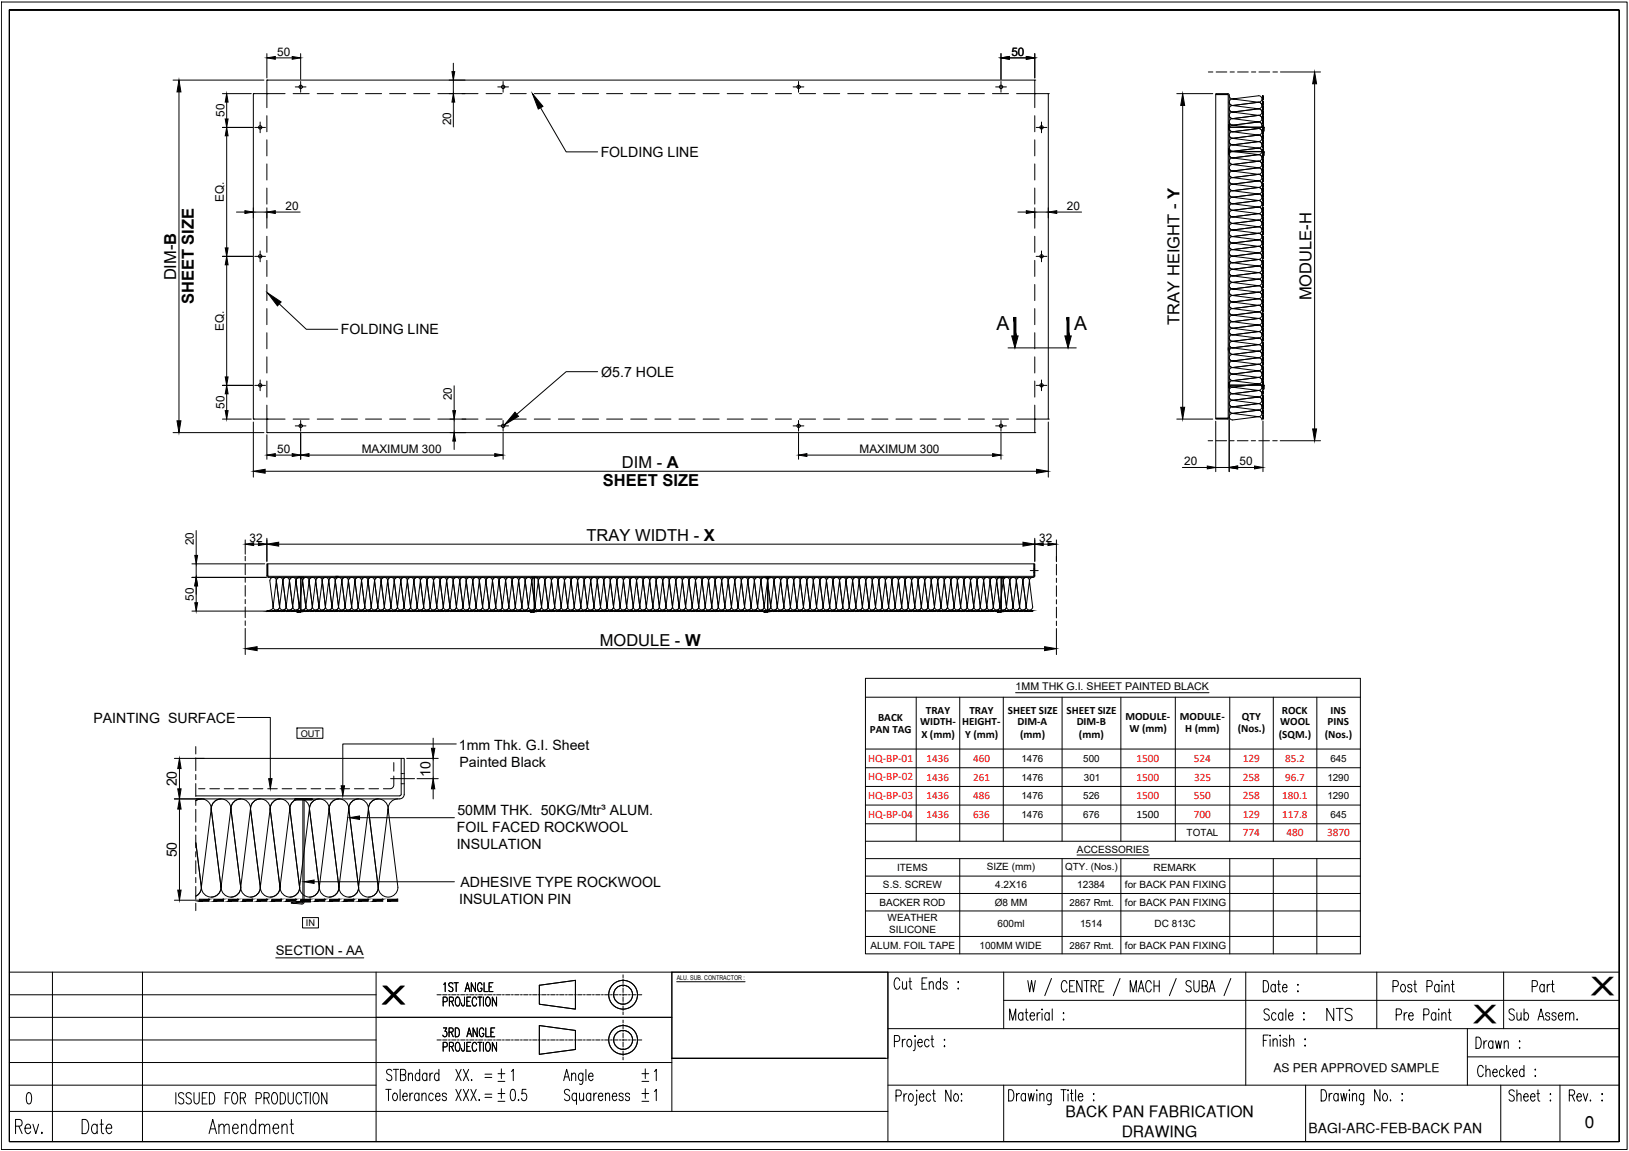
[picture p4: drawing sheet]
<svg xmlns="http://www.w3.org/2000/svg" width="841mm" height="594mm" viewBox="0 0 841 594" stroke-linecap="round" stroke-linejoin="round" font-family="sans-serif">
<defs><g id="words">
<g font-size="12.8">
<text x="821" y="514">X</text>
<text x="197" y="518">X</text>
<text x="760" y="528">X</text>
</g>
<g font-size="11.9">
<text x="41" y="586">Date</text>
<text x="107" y="586">Amendment</text>
</g>
<text font-size="10.6" x="684" y="528">NTS</text>
<g font-size="10.1">
<text x="198" y="559">STBndard</text>
<text x="249" y="559">= 1</text>
<text x="249" y="569">= 0.5</text>
<text x="90" y="571">ISSUED FOR PRODUCTION</text>
</g>
<g font-size="10">
<text x="515" y="170">A</text>
<text x="555" y="170">A</text>
</g>
<g font-size="9.7">
<text x="778" y="528">Sub Assem.</text>
<text x="761" y="542">Drawn :</text>
</g>
<text font-size="8.9" x="818" y="582">0</text>
<g font-size="8.5">
<text x="91" y="145" transform="rotate(-90 91 145)">DIM-B</text>
<text x="677" y="155" transform="rotate(-90 677 155)">MODULE-H</text>
<text x="100" y="157" transform="rotate(-90 100 157)">SHEET SIZE</text>
<text x="609" y="168" transform="rotate(-90 609 168)">TRAY HEIGHT - Y</text>
<text x="321" y="242">DIM - A</text>
<text x="311" y="251">SHEET SIZE</text>
<text x="303" y="279">TRAY WIDTH - X</text>
<text x="310" y="333">MODULE - W</text>
</g>
<g font-size="8.4">
<text x="228" y="513">1ST ANGLE</text>
<text x="228" y="536">3RD ANGLE</text>
</g>
<g font-size="8.1">
<text x="550" y="577">BACK PAN FABRICATION</text>
<text x="579" y="587">DRAWING</text>
</g>
<text font-size="7.9" x="228" y="544">PROJECTION</text>
<g font-size="7.3">
<text x="310" y="81">FOLDING LINE</text>
<text x="176" y="173">FOLDING LINE</text>
<text x="310" y="194">Ø5.7 HOLE</text>
<text x="48" y="373">PAINTING SURFACE</text>
<text x="237" y="387">1mm Thk. G.I. Sheet</text>
<text x="222" y="401" transform="rotate(-90 222 401)">10</text>
<text x="237" y="396">Painted Black</text>
<text x="91" y="406" transform="rotate(-90 91 406)">20</text>
<text x="236" y="421">50MM THK. 50KG/Mtr³ ALUM.</text>
<text x="236" y="429">FOIL FACED ROCKWOOL</text>
<text x="91" y="443" transform="rotate(-90 91 443)">50</text>
<text x="236" y="438">INSULATION</text>
<text x="238" y="458">ADHESIVE TYPE ROCKWOOL</text>
<text x="237" y="466">INSULATION PIN</text>
</g>
<text font-size="7.2" x="676" y="585">BAGI-ARC-FEB-BACK PAN</text>
<text font-size="6.8" x="142" y="493">SECTION - AA</text>
<text font-size="6.2" x="658" y="553">AS PER APPROVED SAMPLE</text>
<g font-size="6.1">
<text x="143" y="29">50</text>
<text x="522" y="29">50</text>
<text x="116" y="60" transform="rotate(-90 116 60)">50</text>
<text x="233" y="65" transform="rotate(-90 233 65)">20</text>
<text x="116" y="104" transform="rotate(-90 116 104)">EQ.</text>
<text x="147" y="108">20</text>
<text x="551" y="108">20</text>
<text x="116" y="171" transform="rotate(-90 116 171)">EQ.</text>
<text x="233" y="207" transform="rotate(-90 233 207)">20</text>
<text x="116" y="211" transform="rotate(-90 116 211)">50</text>
<text x="143" y="234">50</text>
<text x="187" y="234">MAXIMUM 300</text>
<text x="444" y="234">MAXIMUM 300</text>
<text x="611" y="240">20</text>
<text x="640" y="240">50</text>
<text x="100" y="281" transform="rotate(-90 100 281)">20</text>
<text x="129" y="280">32</text>
<text x="536" y="280">32</text>
<text x="100" y="310" transform="rotate(-90 100 310)">50</text>
</g>
<g font-size="5.9" fill="#f00">
<text x="642" y="393">129</text>
<text x="642" y="403">258</text>
<text x="642" y="413">258</text>
<text x="642" y="422">129</text>
<text x="642" y="432">774</text>
<text x="664" y="432">480</text>
<text x="685" y="432">3870</text>
</g>
<g font-size="5.8" fill="#f00">
<text x="448" y="393">HQ-BP-01</text>
<text x="587" y="393">1500</text>
<text x="616" y="393">524</text>
<text x="448" y="403">HQ-BP-02</text>
<text x="587" y="403">1500</text>
<text x="616" y="403">325</text>
<text x="448" y="412">HQ-BP-03</text>
<text x="587" y="413">1500</text>
<text x="616" y="413">550</text>
<text x="448" y="422">HQ-BP-04</text>
<text x="616" y="422">700</text>
</g>
<text font-size="5.8" x="587" y="422">1500</text>
<g font-size="5.7">
<text x="478" y="368">TRAY</text>
<text x="500" y="368">TRAY</text>
<text x="520" y="368">SHEET SIZE</text>
<text x="551" y="368">SHEET SIZE</text>
<text x="581" y="371">MODULE-</text>
<text x="609" y="371">MODULE-</text>
<text x="641" y="371">QTY</text>
<text x="662" y="368">ROCK</text>
<text x="687" y="368">INS</text>
<text x="453" y="372">BACK</text>
<text x="475" y="374">WIDTH-</text>
<text x="497" y="374">HEIGHT-</text>
<text x="525" y="374">DIM-A</text>
<text x="556" y="374">DIM-B</text>
<text x="583" y="378">W (mm)</text>
<text x="612" y="378">H (mm)</text>
<text x="639" y="378">(Nos.)</text>
<text x="661" y="374">WOOL</text>
<text x="685" y="374">PINS</text>
<text x="449" y="378">PAN TAG</text>
<text x="476" y="381">X (mm)</text>
<text x="498" y="381">Y (mm)</text>
<text x="527" y="381">(mm)</text>
<text x="557" y="381">(mm)</text>
<text x="660" y="381">(SQM.)</text>
<text x="684" y="381">(Nos.)</text>
</g>
<g font-size="5.7" fill="#f00">
<text x="478" y="393">1436</text>
<text x="502" y="393">460</text>
<text x="664" y="393">85.2</text>
<text x="478" y="403">1436</text>
<text x="502" y="403">261</text>
<text x="664" y="403">96.7</text>
<text x="478" y="413">1436</text>
<text x="502" y="413">486</text>
<text x="662" y="413">180.1</text>
<text x="478" y="422">1436</text>
<text x="502" y="422">636</text>
<text x="662" y="422">117.8</text>
</g>
<text font-size="5.5" x="524" y="356">1MM THK G.I. SHEET PAINTED BLACK</text>
<g font-size="5.2">
<text x="556" y="440">ACCESSORIES</text>
<text x="463" y="450">ITEMS</text>
<text x="509" y="449">SIZE (mm)</text>
<text x="596" y="450">REMARK</text>
<text x="456" y="459">S.S. SCREW</text>
<text x="514" y="458">4.2X16</text>
<text x="556" y="458">12384</text>
<text x="581" y="459">for BACK PAN FIXING</text>
<text x="454" y="468">BACKER ROD</text>
<text x="514" y="468">Ø8 MM</text>
<text x="581" y="468">for BACK PAN FIXING</text>
<text x="458" y="475">WEATHER</text>
<text x="515" y="479">600ml</text>
<text x="558" y="479">1514</text>
<text x="596" y="479">DC 813C</text>
<text x="459" y="482">SILICONE</text>
<text x="449" y="490">ALUM. FOIL TAPE</text>
<text x="506" y="490">100MM WIDE</text>
<text x="581" y="490">for BACK PAN FIXING</text>
</g>
<g font-size="5.1">
<text x="527" y="393">1476</text>
<text x="559" y="393">500</text>
<text x="687" y="393">645</text>
<text x="527" y="403">1476</text>
<text x="560" y="403">301</text>
<text x="685" y="403">1290</text>
<text x="527" y="413">1476</text>
<text x="559" y="413">526</text>
<text x="685" y="413">1290</text>
<text x="527" y="422">1476</text>
<text x="559" y="422">676</text>
<text x="687" y="422">645</text>
<text x="613" y="432">TOTAL</text>
<text x="550" y="449">QTY. (Nos.)</text>
</g>
<g font-size="5">
<text x="552" y="467">2867 Rmt.</text>
<text x="552" y="490">2867 Rmt.</text>
</g>
<g font-size="4.8">
<text x="155" y="380">OUT</text>
<text x="158" y="478">IN</text>
</g>
<text font-size="3.4" x="349" y="506">ALU. SUB. CONTRACTOR :</text>
<g font-size="2.6">
<text x="256" y="560">-</text>
<text x="330" y="560">-</text>
<text x="256" y="570">-</text>
<text x="330" y="570">-</text>
</g>
</g></defs>
<!-- layer: Titleblock -->
<g fill="none" stroke="#000" stroke-width=".52">
<path d="M1 1h839v592h-839zM5 5h831v584h-831v-584v584h831v-584zM5 502h831M5 513h189M27 502v87M74 502v87M194 502v87M229 517h2v-2h-2v4M232 517h2v-2h-2v4M233 517l1 2M236 515a2.5 2.5 0 0 1 2 2 2.5 2.5 0 0 1-2 2 3 3 0 0 1 0-4zM240 515v4h-1l-1-1"/>
<path d="M241 517h1M243 515h-2v4h2M246 516l-1-1a2.5 2.5 0 0 0-1 2 2.5 2.5 0 0 0 1 2l1-1M248 515v4M250 515v4M251 515h1a2.5 2.5 0 0 1 1 2 2.5 2.5 0 0 1-1 2 3 3 0 0 1-1-4zM256 515v4l-2-4v4M256 513h3M259 513h1M261 513h2M264 513h1M266 513h2"/>
<path d="M269 513h1M270 513h3M273 513h1M275 513h2M278 513h1M278 509l19-3v15l-19-3zM280 513h2M283 513h1M284 513h3M287 513h1M289 513h2M292 513h1"/>
<path d="M294 513h2M297 513h1M298 513h3M301 513h1M303 513h2M306 513h1M308 513h2M311 513h.1M312 513h2M315 513h1M317 513h2M320 513h1"/>
<path d="M321 513h3M322 503v2M322 505v3M322 508v1M322 510v2M322 513v1M322 515v2M322 518v1M322 519v3M324 513h1M326 513h2M329 513h2"/>
<path d="M347 502v72M458 502v87M465 506a1.5 1.5 0 0 0-2-1 1.5 1.5 0 0 0-1 2v1a1.6 1.6 0 0 0 1 3 1.5 1.5 0 0 0 2-2M466 507v3l1 1 1-2M468 507v4M469 507h2M470 505v4v1l1 1M476 508h2M479 505h-3v6h3M480 508l1-1h1v4M480 507v4M486 508l-1-1a1.9 1.9 0 0 0-2 1 1.9 1.9 0 0 0 1 3l2-1"/>
<path d="M486 505v6M489 508a1.1 1.1 0 0 0-1-1 1.1 1.1 0 0 0-1 1l2 1-1 2-1-1M495 507h.1M495 510v1zM518 516h318M518 502v29M531 506l1 6 1-6 1 6 1-6M543 505l-4 9M551 508a1.5 1.5 0 0 0-2-2 1.5 1.5 0 0 0-1 2v2a1.5 1.5 0 0 0 1 2 1.5 1.5 0 0 0 2-1M552 509h2M555 506h-3v6h3M559 506v6l-3-6v6"/>
<path d="M560 506h2M561 506v6M563 509h3v-3h-3v6M565 509l1 3M567 509h2M570 506h-3v6h3M578 505l-3 9M584 512v-6l1 6 2-6v6M588 512l1-6 2 6M588 510h2M594 508a1.5 1.5 0 0 0-2-2 1.5 1.5 0 0 0 0 2v2a1.5 1.5 0 0 0 0 2 1.5 1.5 0 0 0 2-1M596 509h2"/>
<path d="M596 506v6M598 506v6M607 505l-3 9M615 507a1.4 1.4 0 0 0-2-1 1.5 1.5 0 0 0 0 3h1a1.6 1.6 0 0 1 1 3 1.6 1.6 0 0 1-3-1M616 506v4l2 2 1-1v-5M621 509h2v-3h-2v6h2v-2l-1-1M624 512l2-6 1 6M625 510h2M635 505l-3 9M643 502v58M652 506a3 3 0 0 1 3 2 3 3 0 0 1-1 4h-2zM658 509v-1a1.9 1.9 0 0 0-2 2 1.9 1.9 0 0 0 1 2l1-1"/>
<path d="M658 508v4M660 508h1M660 506v5v1h1M662 510h2v-2a1.9 1.9 0 0 0-2 2 1.9 1.9 0 0 0 1 2l1-1M670 508v1zM670 511v1zM711 502v29M719 509h3v-1v-2h-3v6M724 508a1.9 1.9 0 0 1 2 2 1.9 1.9 0 0 1-1 2l-2-1zM729 509a1.1 1.1 0 0 0-1-1 1.1 1.1 0 0 0-1 1l2 2-1 1-1-1M730 508h1M730 506v5l1 1"/>
<path d="M737 509h2v-3h-2v6M743 509v-1a1.9 1.9 0 0 0-3 2 1.9 1.9 0 0 0 2 2l1-1M743 508v4M744 506v1zM744 508v4M746 509l1-1h1v4M746 508v4M749 508h2M750 506v5v1h1M776 502v29M791 509h2v-3h-2v6M797 509v-1a1.9 1.9 0 0 0-2 2 1.9 1.9 0 0 0 1 2l1-1"/>
<path d="M797 508v4M799 508v4M800 508h-1v2M801 508h1M802 506v5v1M5 525h342M5 537h189M259 537h1M261 537h2M264 537h1M266 537h2M269 537h1"/>
<path d="M270 537h3M273 537h1M275 537h2M278 537h1M278 529l19 3v10l-19 2zM280 537h2M283 537h1M284 537h3M287 537h1M289 537h2M292 537h1M294 537h2"/>
<path d="M297 537h1M298 537h3M301 537h1M303 537h2M306 537h1M308 537h2M311 537h.1M312 537h2M315 537h1M317 537h2M320 537h1M321 537h3"/>
<path d="M322 522v2M322 527v1M322 529v2M322 532v1M322 533v3M322 536v1M322 538v2M324 537h1M326 537h2M329 537h2M458 531h378M462 538l2-1 1-1-1-1-2-1v6"/>
<path d="M466 536v4M467 536l-1 1v1M469 537a1.9 1.9 0 0 1 2 1 1.9 1.9 0 0 1-1 2l-2-1zM472 534v1zM472 537v4l-1 1M474 538h2v-1a1.7 1.7 0 0 0-2 1 1.7 1.7 0 0 0 2 2v-1M480 537h-1a1.7 1.7 0 0 0-2 1 1.7 1.7 0 0 0 2 2l1-1M481 536h1M481 534v5l1 1M488 536v1zM488 540h.1M521 527v-6l2 6 1-6v6"/>
<path d="M528 523a1.7 1.7 0 0 0-2 2 1.7 1.7 0 0 0 2 1M528 523v4M529 523h2M530 521v4l1 2M532 524h2v-1a1.7 1.7 0 0 0-2 2 1.7 1.7 0 0 0 2 1M535 523v4M537 523h-1l-1 1M538 521h.1M538 523v4M542 523h-1a1.7 1.7 0 0 0-2 2 1.7 1.7 0 0 0 2 1h1M542 523v4M543 521v6"/>
<path d="M549 523h.1M549 526v1zM652 537h2M655 534h-3v6M655 522l-1-1-1 1v1l2 1a1.5 1.5 0 0 1 0 2 1.5 1.5 0 0 1-2 0M656 534v1zM656 536v4M657 537l1-1h1v4M657 536v4M659 523h-1a1.7 1.7 0 0 0-2 2 1.7 1.7 0 0 0 2 1h1M661 534v1zM661 536v4"/>
<path d="M662 523a1.7 1.7 0 0 0-2 2 1.7 1.7 0 0 0 2 1M662 523v4M664 521v6M664 537v-1h-1v2h1v1v1l-2-1M665 524h3l-1-1a1.7 1.7 0 0 0-2 2 1.7 1.7 0 0 0 2 1h1M666 537l1-1h1v4M666 534v6M673 523h.1M673 526v1zM674 536v1zM674 539v1zM721 524l2-1v-2h-2v6"/>
<path d="M725 523v4M726 523l-1 1M727 524h3l-1-1a1.7 1.7 0 0 0-2 2 1.7 1.7 0 0 0 2 1h1M735 524l2-1v-2h-2v6M741 523a1.7 1.7 0 0 0-2 2 1.7 1.7 0 0 0 2 1M741 523v4M743 521h.1M743 523v4M744 524l1-1h1l1 4M744 523v4M748 523h1M748 521v4v1l1 1"/>
<path d="M758 531v29M5 548h342M235 552l3 6M238 552l-3 6M239 552l3 6M242 552l-3 6M243 557v1zM291 558l2-6 1 6M292 556h2M295 555l1-1h1v4M295 554v4M301 554v5l-1 1-1-1"/>
<path d="M301 555v-1a1.9 1.9 0 0 0-3 2 1.9 1.9 0 0 0 2 2l1-1M302 552v6M304 556h2v-2a1.9 1.9 0 0 0-2 2 1.9 1.9 0 0 0 1 2l1-1M322 541v1M322 543v2M322 546v1M331 554h4M333 552v5M338 553l1-1v6M758 545h78M766 551a1.5 1.5 0 0 0-2-1 1.5 1.5 0 0 0-1 2v1a1.6 1.6 0 0 0 1 3 1.5 1.5 0 0 0 2-2M767 553l1-1h1v4"/>
<path d="M767 550v6M771 553h2v-1a1.7 1.7 0 0 0-2 2 1.7 1.7 0 0 0 2 1M777 553l-1-1a1.7 1.7 0 0 0-2 2 1.7 1.7 0 0 0 2 1h1M778 550v6M779 553l1 3M780 552l-2 3M781 553h2v-1a1.7 1.7 0 0 0-2 2 1.7 1.7 0 0 0 2 1M787 553l-1-1a1.7 1.7 0 0 0-2 2 1.7 1.7 0 0 0 2 1h1M787 550v6M793 552h.1M793 555v1zM5 574h453"/>
<path d="M5 560h189M14 564h1l1 1v4l-1 1-1-1v-3zM201 562v6M203 564a1.7 1.7 0 0 1 2 2 1.7 1.7 0 0 1-2 2v-2zM207 562v6M208 566h2v-2a1.7 1.7 0 0 0-2 2 1.7 1.7 0 0 0 2 2v-1M212 564v4M213 564h-1v2M216 565v-1a1.7 1.7 0 0 0-2 2 1.7 1.7 0 0 0 2 2v-1M216 564v4M218 565l1-1h1v4M218 564v4"/>
<path d="M224 565l-1-1a1.7 1.7 0 0 0-2 2 1.7 1.7 0 0 0 2 2l1-1M225 566h2v-2a1.7 1.7 0 0 0-2 2 1.7 1.7 0 0 0 2 2v-1M230 565v-1h-1v2h1v1v1l-2-1M235 562l3 6M238 562l-3 6M239 562l3 6M242 562l-3 6M243 562l3 6M246 562l-3 6M294 563l-1-1-2 1 1 1 1 1a1.6 1.6 0 0 1 1 3 1.6 1.6 0 0 1-3-1M298 565l-1-1a1.7 1.7 0 0 0-2 2 1.7 1.7 0 0 0 2 2l1-1M298 564v6"/>
<path d="M299 564v4h1l1-1M301 564v4M305 565v-1a1.7 1.7 0 0 0-2 2 1.7 1.7 0 0 0 2 2v-1M305 564v4M307 564v4M308 564h-1v2M309 566h2v-2a1.7 1.7 0 0 0-2 2 1.7 1.7 0 0 0 2 2v-1M313 565l1-1h1v4M313 564v4M316 566h2v-2a1.7 1.7 0 0 0-2 2 1.7 1.7 0 0 0 2 2v-1M322 565l-1-1-1 1 2 1v1a1.1 1.1 0 0 1-1 1 1.1 1.1 0 0 1-1-1M325 565l-1-1-1 1 2 1v1a1.1 1.1 0 0 1-1 1 1.1 1.1 0 0 1-1-1"/>
<path d="M331 564h4M333 562v5M338 563l1-1v6M458 560h378M463 566l2-1v-2h-2v5M467 565v3M468 565h-1v1M470 565a1.9 1.9 0 0 1 2 1 1.9 1.9 0 0 1-1 2h-2v-2zM473 563h.1M473 565v4v1h-1M475 566h2v-1a1.9 1.9 0 0 0-3 1 1.9 1.9 0 0 0 2 2h1M480 565a1.9 1.9 0 0 0-2 1 1.9 1.9 0 0 0 1 2h1"/>
<path d="M481 565h2M482 563v4v1h1M491 563v5l-3-5v5M493 565a1.9 1.9 0 0 1 2 1 1.9 1.9 0 0 1-1 2h-1l-1-2zM496 565h.1M496 568h.1M518 560v29M521 562a3 3 0 0 1 3 3 3 3 0 0 1-1 3h-2zM525 564v4M526 564l-1 1v1M529 565a1.9 1.9 0 0 0-2 1 1.9 1.9 0 0 0 1 2l1-1M529 564v4"/>
<path d="M531 564l1 4v-4l1 4 1-4M535 562v1zM535 565v3M537 566l1-2 1 1v3M537 564v4M543 564l-1 6h-1M543 565h-1a1.9 1.9 0 0 0-2 1 1.9 1.9 0 0 0 1 2l2-1M548 562h2M549 562v6M551 562v1zM551 565v3M553 564h1"/>
<path d="M553 562v5v1h1M555 562v6M557 566h2v-1a1.9 1.9 0 0 0-3 1 1.9 1.9 0 0 0 2 2l1-1M565 564v1zM565 568h.1M674 560v29M682 562a3 3 0 0 1 3 3 3 3 0 0 1-1 3h-2zM686 564v4M688 564l-1 1-1 1M691 565h-1a1.9 1.9 0 0 0-2 1 1.9 1.9 0 0 0 2 2l1-1M691 564v4M692 564l1 4 1-4 1 4v-4"/>
<path d="M697 562v1zM697 565v3M698 566l1-2 1 1v3M698 564v4M704 564v6h-1h-1M704 565a1.9 1.9 0 0 0-2 1 1.9 1.9 0 0 0 1 2l1-1M712 562v6l-2-6v6M714 565a1.9 1.9 0 0 1 3 1 1.9 1.9 0 0 1-2 2l-1-1zM718 568h.1M724 564v1zM724 568h.1M775 560v29"/>
<path d="M782 563a1.4 1.4 0 0 0-2 0 1.4 1.4 0 0 0 0 2l1 1a1.5 1.5 0 0 1 0 2 1.5 1.5 0 0 1-2 0M783 566l1-2 1 1v3M783 563v5M787 566h2v-1a1.9 1.9 0 0 0-3 1 1.9 1.9 0 0 0 2 2h1M790 566h3l-1-1a1.9 1.9 0 0 0-2 1 1.9 1.9 0 0 0 1 2h2M793 564h2M794 563v4l1 1M800 564v1zM800 568h.1M805 560v29M810 565h3v-1v-1h-3v5M812 565l1 3"/>
<path d="M814 566h2v-1a1.9 1.9 0 0 0-2 1 1.9 1.9 0 0 0 1 2h1M817 564l2 4 1-4M821 568h.1M827 564v1zM827 568h.1M8 581h3v-1v-2h-3v7M10 581l1 4M13 582h3l-1-1a2.3 2.3 0 0 0-2 1 2.3 2.3 0 0 0 1 3h1l1-1M17 580l1 5 2-5M22 584v1z"/>
<circle cx="322" cy="513" r="7"/>
<circle cx="322" cy="513" r="5"/>
<circle cx="322" cy="537" r="7"/>
<circle cx="322" cy="537" r="5"/>
</g>
<!-- layer: -TITL-LOGO -->
<path d="M347 546h110h-110" fill="none" stroke="#000" stroke-width=".52"/>
<!-- layer: TITLE -->
<path d="M347 502h111v44h-111zM349 507h36" fill="none" stroke="#000" stroke-width=".52"/>
<!-- layer: 0 -->
<g fill="none" stroke="#000" stroke-width=".52">
<path d="M624 37h2M628 37h5M635 37h2M639 37h5M646 37h2M650 37h6M657 37h3M520 180h36M652 216h.1M624 227h2M628 227h5M635 227h2"/>
<path d="M639 227h5M646 227h2M650 227h5M657 227h2M127 287v2M127 291v6M127 298v3M545 287v3M545 291v6M545 298v3M127 302v6M127 309v3"/>
<path d="M127 313v6M138 315v1M545 302v6M545 310v2M545 313v6M127 320v3M545 321v2M447 360h255M447 350h255v142h-255zM473 360v74M495 360v74M518 360v74"/>
<path d="M524 358h100M548 360v74M579 360v74M607 360v74M635 360v74M657 360v74M680 360v74M153 376h14v5h-14zM447 387h255M447 396h255M447 406h255M447 416h255"/>
<path d="M447 425h255M447 434h255M447 443h255M447 452h255M495 443v49M548 443v49M556 441h37M579 443v49M635 443v49M657 443v49M680 443v49M156 474h8v5h-8z"/>
<path d="M447 461h255M447 470h255M142 494h46M447 483h255"/>
</g>
<!-- layer: DIM1 -->
<g fill="none" stroke="#000" stroke-width=".52">
<path d="M138 28v12M142 30h9M155 28v13M234 33v4M517 28v13M521 30h9M534 28v12M661 37h21M89 41h47M92 47v170M115 48h15M117 53v8"/>
<path d="M131 48h7v-7h396v7h7v168h-7v7h-396v-7h-7zM131 48h.1M138 41h.1M138 48h.1M138 48h9M138 48v8M138 60v8M151 48h9M152 45h6M155 42v6M164 48h8M176 48h9"/>
<path d="M189 48h8M201 48h8M214 48h8M226 48h21M232 41h8M234 41v7M234 53v13M251 48h8M257 45h6M260 42v6M263 48h9M276 48h8"/>
<path d="M279 56l13 22h17M288 48h9M301 48h8M313 48h8M326 48h8M338 48h8M351 48h8M363 48h8M375 48h9M388 48h8M400 48h9M409 45h6"/>
<path d="M412 42v6M413 48h8M425 48h9M438 48h8M450 48h8M463 48h8M475 48h8M487 48h9M500 48h8M512 48h9M514 45h6M517 42v6"/>
<path d="M525 48h9M534 48h.1M534 41h.1M534 48v8M534 60v8M541 48h.1M608 48h18M611 54v156M628 49v167M634 48h-6v1h6M634 48l1 1v167h-1h-6h6M634 49v167"/>
<path d="M679 43v178M115 66h15M117 70v58M132 66h5M134 63v6M138 72v8M534 72v8M535 66h5M538 63v6M138 85v8M138 97v8M534 85v8"/>
<path d="M534 97v8M122 109h4M131 107v6M131 109h7M138 107v11M142 109h13M526 109h4M534 107v11M534 109h7M541 107v6M546 109h12M115 132h15"/>
<path d="M117 137v58M132 132h5M134 130v5M138 122v8M138 134v9M534 122v8M534 134v9M535 132h5M538 130v5M138 147v8M138 159v9M144 157l14 13h16"/>
<path d="M534 147v8M534 159v9M138 172v8M534 172v8M115 199h15M132 199h5M134 196v6M138 184v9M138 197v8M234 199v13M309 192h-17l-25 22M534 184v9"/>
<path d="M534 197v8M535 199h5M538 196v6M115 216h15M117 203v9M131 216h.1M131 218v28M138 216h.1M138 209v7M138 216h9M151 216h9M152 220h6"/>
<path d="M155 217v6M164 216h8M176 216h9M189 216h8M201 216h8M214 216h8M226 216h21M234 216v7M251 216h8M257 220h6M260 217v6M263 216h9"/>
<path d="M276 216h8M288 216h9M301 216h8M313 216h8M326 216h8M338 216h8M351 216h8M363 216h8M375 216h9M388 216h8M400 216h9M409 220h6"/>
<path d="M412 217v6M413 216h8M425 216h9M438 216h8M450 216h8M463 216h8M475 216h8M487 216h9M500 216h8M512 216h9M514 220h6M517 217v6"/>
<path d="M525 216h9M534 216h.1M534 209v7M541 216h.1M541 218v28M608 216h18M628 217v26M635 216v27M652 217v26M89 223h47M138 223h.1M138 224v13"/>
<path d="M142 235h9M155 224v13M160 235h95M232 223h9M234 228v4M260 224v13M412 224v13M417 235h95M517 224v13M534 223h.1M661 227h21M137 243h398"/>
<path d="M610 241h13M628 241h7M639 241h9M101 274v13M127 279v7M138 278v12M534 278v12M545 279v11M99 298h38M99 291h38M101 291v7M131 281h2"/>
<path d="M138 291l1 6h394l1-6v6l-1 1h-394l-1-1zM138 291h396M144 281h384M532 294h4M534 295h.1M534 294h.1M539 281h2M99 315h39M101 302v9M127 324v14M133 335h406M545 324v14"/>
<path d="M123 370h17v32M90 391h117M93 397v10M101 385v4M101 391v7M101 400v2M203 394v4M207 399h.1M208 399h.1M208 399h1M210 391h16M224 381v5"/>
<path d="M224 391v11M236 384h-59v22M93 418v41M101 404v7M101 413v3M101 418v6M101 411h105l1-1v-19h2v19l-1 1-1 1h-117M103 407h3M108 407h5M116 407h5M123 407h5M131 407h5"/>
<path d="M138 407h5M146 407h5M153 407h5M161 407h5M168 407h5M176 407h4M183 407h5M190 407h5M202 402h12M203 401v5l-1 1h-4M207 405h.1M208 405h.1"/>
<path d="M208 405h1M215 402h11M224 407v5M101 426v3M101 431v7M101 440v2M186 422h49M101 444v7M101 453v3M101 458v6M162 455h73M90 465h13"/>
<path d="M101 466v4"/>
<circle cx="155" cy="45" r=".9"/>
<circle cx="260" cy="45" r=".9"/>
<circle cx="412" cy="45" r=".9"/>
<circle cx="517" cy="45" r=".9"/>
<circle cx="134" cy="66" r=".9"/>
<circle cx="538" cy="66" r=".9"/>
<circle cx="134" cy="132" r=".9"/>
<circle cx="538" cy="132" r=".9"/>
<circle cx="134" cy="199" r=".9"/>
<circle cx="538" cy="199" r=".9"/>
<circle cx="155" cy="220" r=".9"/>
<circle cx="260" cy="220" r=".9"/>
<circle cx="412" cy="220" r=".9"/>
<circle cx="517" cy="220" r=".9"/>
</g>
<g fill="#000" stroke="#000" stroke-width=".52">
<path d="M138 30l4-1v2zM151 29l4 1-4 1zM233 37h2l-1 4zM517 30l4-1v2zM530 29l4 1-4 1zM92 41l1 6h-2zM117 48l1 5h-2zM234 48l1 5h-2zM275 48l5 7-2 1zM611 48l1 6h-2zM679 37l1 6h-2zM116 61h2l-1 5z"/>
<path d="M117 66l1 4h-2zM126 109h5l-5 1zM138 109h4v1zM530 109h4l-4 1zM541 109h5v1zM117 132l1 5h-2zM116 128h2l-1 4zM138 151l7 5-2 2zM116 195h2l-1 4zM91 217h2l-1 6zM117 199l1 4h-2zM116 212h2l-1 4z"/>
<path d="M234 212h1l-1 4zM266 213l2 2-8 4zM610 210h2l-1 6zM138 235l4-1v2zM151 234l4 1-4 1zM155 235l5-1v2zM234 223l1 5h-1zM255 234l5 1-5 1zM412 235l5-1v2zM512 234l5 1-5 1zM678 221h2l-1 6zM131 243l6-1v2z"/>
<path d="M535 242l6 1-6 1zM623 241h5l-5 1zM635 241h4v1zM648 241h4l-4 1zM138 281l6-1v2zM528 280l6 1-6 1zM101 287h1l-1 4zM127 281l4-1v2zM133 280l5 1-5 1zM534 281l5-1v2zM541 280l4 1-4 1zM101 298l1 4h-1z"/>
<path d="M101 311h1l-1 4zM127 335l6-1v2zM539 334l6 1-6 1zM93 391l1 6h-2zM223 386h1v5zM93 412l1 6h-2zM92 407h2l-1 5zM139 402h1v5zM176 406h2l-1 5zM224 402v5h-1zM180 422l6-1v2zM92 459h2l-1 6z"/>
<path d="M157 455l5-1v2z"/>
</g>
<!-- layer: 0 -->
<g fill="#000" stroke="#000" stroke-width=".52">
<path d="M522 173h4l-2 7zM550 173h3l-2 7z"/>
<path d="M652 49v3zM652 49v3z"/>
<path d="M652 52v2zM652 52v2z"/>
<path d="M652 55v1zM652 55v1z"/>
<path d="M652 57v2zM652 57v2z"/>
<path d="M652 60v1zM652 60v1z"/>
<path d="M652 62v2zM652 62v2z"/>
<path d="M652 65v1zM652 65v1z"/>
<path d="M652 67v2zM652 67v2z"/>
<path d="M652 70v1zM652 70v1z"/>
<path d="M652 72v2zM652 72v2z"/>
<path d="M652 75v1zM652 75v1z"/>
<path d="M652 77v2zM652 77v2z"/>
<path d="M652 80v1zM652 80v1z"/>
<path d="M652 82v2zM652 82v2z"/>
<path d="M652 85v1zM652 85v1z"/>
<path d="M652 87v2zM652 87v2z"/>
<path d="M652 90v1zM652 90v1z"/>
<path d="M652 92v2zM652 92v2z"/>
<path d="M652 95v1zM652 95v1z"/>
<path d="M652 97v2zM652 97v2z"/>
<path d="M652 100v1zM652 100v1z"/>
<path d="M652 102v2zM652 102v2z"/>
<path d="M652 105v1zM652 105v1z"/>
<path d="M652 107v2zM652 107v2z"/>
<path d="M652 110v1zM652 110v1z"/>
<path d="M652 112v2zM652 112v2z"/>
<path d="M652 115v1zM652 115v1z"/>
<path d="M652 117v2zM652 117v2z"/>
<path d="M652 120v1zM652 120v1z"/>
<path d="M652 122v2zM652 122v2z"/>
<path d="M652 125v1zM652 125v1z"/>
<path d="M652 127v2zM652 127v2z"/>
<path d="M652 130v1zM652 130v1z"/>
<path d="M652 132v2zM652 132v2z"/>
<path d="M652 134v2zM652 134v2z"/>
<path d="M652 137v2zM652 137v2z"/>
<path d="M652 139v2zM652 139v2z"/>
<path d="M652 142v2zM652 142v2z"/>
<path d="M652 144v2zM652 144v2z"/>
<path d="M652 147v2zM652 147v2z"/>
<path d="M652 149v2zM652 149v2z"/>
<path d="M652 152v2zM652 152v2z"/>
<path d="M652 154v2zM652 154v2z"/>
<path d="M652 157v2zM652 157v2z"/>
<path d="M652 159v2zM652 159v2z"/>
<path d="M523 164v9h1zM523 164h1v9z"/>
<path d="M551 164v9h1zM551 164h1v9z"/>
<path d="M652 162v2zM652 162v2z"/>
<path d="M652 164v2zM652 164v2z"/>
<path d="M652 167v2zM652 167v2z"/>
<path d="M652 169v2zM652 169v2z"/>
<path d="M652 172v2zM652 172v2z"/>
<path d="M652 174v2zM652 174v2z"/>
<path d="M652 177v1zM652 177v1z"/>
<path d="M652 179v2zM652 179v2z"/>
<path d="M652 182v1zM652 182v1z"/>
<path d="M652 184v2zM652 184v2z"/>
<path d="M652 187v1zM652 187v1z"/>
<path d="M652 189v2zM652 189v2z"/>
<path d="M652 192v1zM652 192v1z"/>
<path d="M652 194v2zM652 194v2z"/>
<path d="M652 197v1zM652 197v1z"/>
<path d="M652 199v2zM652 199v2z"/>
<path d="M652 202v1zM652 202v1z"/>
<path d="M652 204v2zM652 204v2z"/>
<path d="M652 207v1zM652 207v1z"/>
<path d="M652 209v2zM652 209v2z"/>
<path d="M652 212v1zM652 212v1z"/>
<path d="M652 214v2zM652 214v2z"/>
<path d="M138 316l2-1zM138 315h2z"/>
<path d="M140 316l2-1zM140 315h2z"/>
<path d="M143 316l2-1zM143 315h2z"/>
<path d="M145 316l2-1zM145 315h2z"/>
<path d="M148 316l2-1zM148 315h2z"/>
<path d="M150 316l2-1zM150 315h2z"/>
<path d="M153 316l2-1zM153 315h2z"/>
<path d="M155 316l2-1zM155 315h2z"/>
<path d="M158 316l2-1zM158 315h2z"/>
<path d="M160 316l2-1zM160 315h2z"/>
<path d="M163 316l2-1zM163 315h2z"/>
<path d="M165 316l2-1zM165 315h2z"/>
<path d="M168 316l2-1zM168 315h2z"/>
<path d="M170 316l2-1zM170 315h2z"/>
<path d="M173 316l1-1zM173 315h1z"/>
<path d="M175 316l2-1zM175 315h2z"/>
<path d="M178 316l1-1zM178 315h1z"/>
<path d="M180 316l2-1zM180 315h2z"/>
<path d="M183 316l1-1zM183 315h1z"/>
<path d="M185 316l2-1zM185 315h2z"/>
<path d="M188 316l1-1zM188 315h1z"/>
<path d="M190 316l2-1zM190 315h2z"/>
<path d="M193 316l1-1zM193 315h1z"/>
<path d="M195 316l2-1zM195 315h2z"/>
<path d="M198 316l1-1zM198 315h1z"/>
<path d="M200 316l2-1zM200 315h2z"/>
<path d="M203 316l1-1zM203 315h1z"/>
<path d="M205 316l2-1zM205 315h2z"/>
<path d="M208 316l1-1zM208 315h1z"/>
<path d="M210 316l2-1zM210 315h2z"/>
<path d="M213 316l1-1zM213 315h1z"/>
<path d="M215 316l2-1zM215 315h2z"/>
<path d="M218 316l1-1zM218 315h1z"/>
<path d="M220 316l2-1zM220 315h2z"/>
<path d="M223 316l1-1zM223 315h1z"/>
<path d="M225 316l2-1zM225 315h2z"/>
<path d="M228 316l1-1zM228 315h1z"/>
<path d="M230 316l2-1zM230 315h2z"/>
<path d="M233 316l1-1zM233 315h1z"/>
<path d="M235 316l2-1zM235 315h2z"/>
<path d="M238 316l1-1zM238 315h1z"/>
<path d="M240 316l2-1zM240 315h2z"/>
<path d="M243 316l1-1zM243 315h1z"/>
<path d="M245 316l2-1zM245 315h2z"/>
<path d="M248 316l1-1zM248 315h1z"/>
<path d="M250 316l2-1zM250 315h2z"/>
<path d="M253 316l1-1zM253 315h1z"/>
<path d="M255 316l2-1zM255 315h2z"/>
<path d="M257 316l2-1zM257 315h2z"/>
<path d="M260 316l2-1zM260 315h2z"/>
<path d="M262 316l2-1zM262 315h2z"/>
<path d="M265 316l2-1zM265 315h2z"/>
<path d="M267 316l2-1zM267 315h2z"/>
<path d="M270 316l2-1zM270 315h2z"/>
<path d="M272 316l2-1zM272 315h2z"/>
<path d="M275 316l2-1zM275 315h2z"/>
<path d="M277 316l2-1zM277 315h2z"/>
<path d="M280 316l2-1zM280 315h2z"/>
<path d="M282 316l2-1zM282 315h2z"/>
<path d="M285 316l2-1zM285 315h2z"/>
<path d="M287 316l2-1zM287 315h2z"/>
<path d="M290 316l2-1zM290 315h2z"/>
<path d="M292 316l2-1zM292 315h2z"/>
<path d="M295 316l1-1zM295 315h1z"/>
<path d="M297 316l2-1zM297 315h2z"/>
<path d="M300 316l1-1zM300 315h1z"/>
<path d="M302 316l2-1zM302 315h2z"/>
<path d="M305 316l1-1zM305 315h1z"/>
<path d="M307 316l2-1zM307 315h2z"/>
<path d="M310 316l1-1zM310 315h1z"/>
<path d="M312 316l2-1zM312 315h2z"/>
<path d="M315 316l1-1zM315 315h1z"/>
<path d="M317 316l2-1zM317 315h2z"/>
<path d="M320 316l1-1zM320 315h1z"/>
<path d="M322 316l2-1zM322 315h2z"/>
<path d="M325 316l1-1zM325 315h1z"/>
<path d="M327 316l2-1zM327 315h2z"/>
<path d="M330 316l1-1zM330 315h1z"/>
<path d="M332 316l2-1zM332 315h2z"/>
<path d="M335 316l1-1zM335 315h1z"/>
<path d="M337 316l2-1zM337 315h2z"/>
<path d="M340 316l1-1zM340 315h1z"/>
<path d="M342 316l2-1zM342 315h2z"/>
<path d="M345 316l1-1zM345 315h1z"/>
<path d="M347 316l2-1zM347 315h2z"/>
<path d="M350 316l1-1zM350 315h1z"/>
<path d="M352 316l2-1zM352 315h2z"/>
<path d="M355 316l1-1zM355 315h1z"/>
<path d="M357 316l2-1zM357 315h2z"/>
<path d="M360 316l1-1zM360 315h1z"/>
<path d="M362 316l2-1zM362 315h2z"/>
<path d="M365 316l1-1zM365 315h1z"/>
<path d="M367 316l2-1zM367 315h2z"/>
<path d="M370 316l1-1zM370 315h1z"/>
<path d="M372 316l2-1zM372 315h2z"/>
<path d="M375 316l1-1zM375 315h1z"/>
<path d="M377 316l2-1zM377 315h2z"/>
<path d="M380 316l1-1zM380 315h1z"/>
<path d="M382 316l2-1zM382 315h2z"/>
<path d="M384 316l2-1zM384 315h2z"/>
<path d="M387 316l2-1zM387 315h2z"/>
<path d="M389 316l2-1zM389 315h2z"/>
<path d="M392 316l2-1zM392 315h2z"/>
<path d="M394 316l2-1zM394 315h2z"/>
<path d="M397 316l2-1zM397 315h2z"/>
<path d="M399 316l2-1zM399 315h2z"/>
<path d="M402 316l2-1zM402 315h2z"/>
<path d="M404 316l2-1zM404 315h2z"/>
<path d="M407 316l2-1zM407 315h2z"/>
<path d="M409 316l2-1zM409 315h2z"/>
<path d="M412 316l1-1zM412 315h1z"/>
<path d="M414 316l2-1zM414 315h2z"/>
<path d="M417 316l1-1zM417 315h1z"/>
<path d="M419 316l2-1zM419 315h2z"/>
<path d="M422 316l1-1zM422 315h1z"/>
<path d="M424 316l2-1zM424 315h2z"/>
<path d="M427 316l1-1zM427 315h1z"/>
<path d="M429 316l2-1zM429 315h2z"/>
<path d="M432 316l1-1zM432 315h1z"/>
<path d="M434 316l2-1zM434 315h2z"/>
<path d="M437 316l1-1zM437 315h1z"/>
<path d="M439 316l2-1zM439 315h2z"/>
<path d="M442 316l1-1zM442 315h1z"/>
<path d="M444 316l2-1zM444 315h2z"/>
<path d="M447 316l1-1zM447 315h1z"/>
<path d="M449 316l2-1zM449 315h2z"/>
<path d="M452 316l1-1zM452 315h1z"/>
<path d="M454 316l2-1zM454 315h2z"/>
<path d="M457 316l1-1zM457 315h1z"/>
<path d="M459 316l2-1zM459 315h2z"/>
<path d="M462 316l1-1zM462 315h1z"/>
<path d="M464 316l2-1zM464 315h2z"/>
<path d="M467 316l1-1zM467 315h1z"/>
<path d="M469 316l2-1zM469 315h2z"/>
<path d="M472 316l1-1zM472 315h1z"/>
<path d="M474 316l2-1zM474 315h2z"/>
<path d="M477 316l1-1zM477 315h1z"/>
<path d="M479 316l2-1zM479 315h2z"/>
<path d="M482 316l1-1zM482 315h1z"/>
<path d="M484 316l2-1zM484 315h2z"/>
<path d="M487 316l1-1zM487 315h1z"/>
<path d="M489 316l2-1zM489 315h2z"/>
<path d="M492 316l1-1zM492 315h1z"/>
<path d="M494 316l2-1zM494 315h2z"/>
<path d="M497 316l1-1zM497 315h1z"/>
<path d="M499 316l2-1zM499 315h2z"/>
<path d="M502 316l1-1zM502 315h1z"/>
<path d="M504 316l2-1zM504 315h2z"/>
<path d="M506 316l2-1zM506 315h2z"/>
<path d="M509 316l2-1zM509 315h2z"/>
<path d="M511 316l2-1zM511 315h2z"/>
<path d="M514 316l2-1zM514 315h2z"/>
<path d="M516 316l2-1zM516 315h2z"/>
<path d="M519 316l2-1zM519 315h2z"/>
<path d="M521 316l2-1zM521 315h2z"/>
<path d="M524 316l2-1zM524 315h2z"/>
<path d="M526 316l2-1zM526 315h2z"/>
<path d="M529 316l2-1zM529 315h2z"/>
<path d="M531 316l2-1zM531 315h2z"/>
<path d="M103 465h5v-1zM103 464h5l-5 1z"/>
<path d="M110 465h5v-1zM110 464h5l-5 1z"/>
<path d="M118 465h5v-1zM118 464h5l-5 1z"/>
<path d="M125 465h5v-1zM125 464h5l-5 1z"/>
<path d="M133 465h5v-1zM133 464h5l-5 1z"/>
<path d="M140 465h5v-1zM140 464h5l-5 1z"/>
<path d="M148 465h5v-1zM148 464h5l-5 1z"/>
<path d="M155 465h5v-1zM155 464h5l-5 1z"/>
<path d="M163 465h5v-1zM163 464h5l-5 1z"/>
<path d="M170 465h5v-1zM170 464h5l-5 1z"/>
<path d="M178 465h5v-1zM178 464h5l-5 1z"/>
<path d="M185 465h5v-1zM185 464h5l-5 1z"/>
<path d="M193 465h5v-1zM193 464h5l-5 1z"/>
<path d="M200 465h5v-1zM200 464h5l-5 1z"/>
</g>
<!-- layer: rockwool -->
<g fill="none" stroke="#000" stroke-width=".52">
<path d="M635 49v2h1a1.7 1.7 0 0 0-1 2 1.7 1.7 0 0 0 1 1M635 53v1h1M635 56v1l1 1M635 60v1h1M636 54a1.7 1.7 0 0 0-1 2 1.7 1.7 0 0 0 1 2M636 58a1.7 1.7 0 0 0-1 2 1.7 1.7 0 0 0 1 1M650 53l-14 1 14 2-14 2M650 56l-14 2 14 2-14 1M650 60l-14 1 14 2-14 2M650 53a1.7 1.7 0 0 0 1-2 1.7 1.7 0 0 0-1-2l-14 2 14 2-14 1M650 53h1v1M650 53a1.7 1.7 0 0 1 1 1 1.7 1.7 0 0 1-1 2"/>
<path d="M650 56l1 1v1M650 56a1.7 1.7 0 0 1 1 2 1.7 1.7 0 0 1-1 2M650 60h1v1M650 60a1.7 1.7 0 0 1 1 1 1.7 1.7 0 0 1-1 2M635 63v1l1 1M635 66v1l1 1M635 70v1h1M635 73v1l1 1M636 61a1.7 1.7 0 0 0-1 2 1.7 1.7 0 0 0 1 2M636 65a1.7 1.7 0 0 0-1 1 1.7 1.7 0 0 0 1 2M636 68a1.7 1.7 0 0 0-1 2 1.7 1.7 0 0 0 1 1M636 71a1.7 1.7 0 0 0-1 2 1.7 1.7 0 0 0 1 2"/>
<path d="M636 75a1.7 1.7 0 0 0-1 1 1.7 1.7 0 0 0 1 2h-1v-2M636 78a1.7 1.7 0 0 0-1 2 1.7 1.7 0 0 0 1 1h-1v-1M650 63l-14 2 14 1-14 2M650 66l-14 2 14 2-14 1M650 70l-14 1 14 2-14 2M650 73l-14 2 14 1-14 2M650 76l-14 2 14 2-14 2M650 80l-14 2 14 1-14 2M650 63h1v2M650 63a1.7 1.7 0 0 1 1 2 1.7 1.7 0 0 1-1 1M650 66l1 1v1M650 66a1.7 1.7 0 0 1 1 2 1.7 1.7 0 0 1-1 2"/>
<path d="M650 70h1v1M650 70a1.7 1.7 0 0 1 1 1 1.7 1.7 0 0 1-1 2M650 73l1 1v1M650 73a1.7 1.7 0 0 1 1 2 1.7 1.7 0 0 1-1 1M650 76l1 1v1M650 76a1.7 1.7 0 0 1 1 2 1.7 1.7 0 0 1-1 2M650 80h1v1M650 80a1.7 1.7 0 0 1 1 1 1.7 1.7 0 0 1-1 2M635 87v1h1M635 90v1l1 1M635 93v2h1M635 97v1h1"/>
<path d="M636 82a1.7 1.7 0 0 0-1 1 1.7 1.7 0 0 0 1 2l-1-1v-1M636 85a1.7 1.7 0 0 0-1 2 1.7 1.7 0 0 0 1 1M636 88a1.7 1.7 0 0 0-1 2 1.7 1.7 0 0 0 1 2M636 92a1.7 1.7 0 0 0-1 1 1.7 1.7 0 0 0 1 2M636 95a1.7 1.7 0 0 0-1 2 1.7 1.7 0 0 0 1 1M636 98a1.7 1.7 0 0 0-1 2 1.7 1.7 0 0 0 1 2M650 83l-14 2 14 2-14 1M650 87l-14 1 14 2-14 2M650 90l-14 2 14 1-14 2M650 93l-14 2 14 2-14 1M650 97l-14 1 14 2-14 2M650 83l1 1v1"/>
<path d="M650 83a1.7 1.7 0 0 1 1 2 1.7 1.7 0 0 1-1 2M650 87h1v1M650 87a1.7 1.7 0 0 1 1 1 1.7 1.7 0 0 1-1 2M650 90h1v2M650 90a1.7 1.7 0 0 1 1 2 1.7 1.7 0 0 1-1 1M650 93l1 1v1M650 93a1.7 1.7 0 0 1 1 2 1.7 1.7 0 0 1-1 2M650 97h1v1M650 97a1.7 1.7 0 0 1 1 1 1.7 1.7 0 0 1-1 2M635 100v1l1 1M635 103v2h1M635 107v1l1 1"/>
<path d="M635 110v1l1 1M635 114v1h1M636 102a1.7 1.7 0 0 0-1 1 1.7 1.7 0 0 0 1 2M636 105a1.7 1.7 0 0 0-1 2 1.7 1.7 0 0 0 1 2M636 109a1.7 1.7 0 0 0-1 1 1.7 1.7 0 0 0 1 2M636 112a1.7 1.7 0 0 0-1 2 1.7 1.7 0 0 0 1 1M636 115a1.7 1.7 0 0 0-1 2 1.7 1.7 0 0 0 1 2l-1-1v-1M636 119a1.7 1.7 0 0 0-1 1 1.7 1.7 0 0 0 1 2h-1v-2M650 100l-14 2 14 1-14 2M650 103l-14 2 14 2-14 2M650 107l-14 2 14 1-14 2M650 110l-14 2 14 2-14 1"/>
<path d="M650 114l-14 1 14 2-14 2M650 117l-14 2 14 1-14 2M650 100l1 1v1M650 100a1.7 1.7 0 0 1 1 2 1.7 1.7 0 0 1-1 1M650 103l1 1v1M650 103a1.7 1.7 0 0 1 1 2 1.7 1.7 0 0 1-1 2M650 107h1v2M650 107a1.7 1.7 0 0 1 1 2 1.7 1.7 0 0 1-1 1M650 110l1 1v1M650 110a1.7 1.7 0 0 1 1 2 1.7 1.7 0 0 1-1 2M650 114h1v1M650 114a1.7 1.7 0 0 1 1 1 1.7 1.7 0 0 1-1 2"/>
<path d="M650 117l1 1v1M650 117a1.7 1.7 0 0 1 1 2 1.7 1.7 0 0 1-1 1M635 124v1h1M635 127v1l1 1M635 131v1h1M635 134v1l1 1M635 137v1l1 1M636 122a1.7 1.7 0 0 0-1 2 1.7 1.7 0 0 0 1 1M636 125a1.7 1.7 0 0 0-1 2 1.7 1.7 0 0 0 1 2M636 129a1.7 1.7 0 0 0-1 2 1.7 1.7 0 0 0 1 1M636 132a1.7 1.7 0 0 0-1 2 1.7 1.7 0 0 0 1 2M636 136a1.7 1.7 0 0 0-1 1 1.7 1.7 0 0 0 1 2"/>
<path d="M636 139a1.7 1.7 0 0 0-1 2 1.7 1.7 0 0 0 1 1M650 120l-14 2 14 2-14 1M650 124l-14 1 14 2-14 2M650 127l-14 2 14 2-14 1M650 131l-14 1 14 2-14 2M650 134l-14 2 14 1-14 2M650 137l-14 2 14 2-14 1M650 120l1 1v1M650 120a1.7 1.7 0 0 1 1 2 1.7 1.7 0 0 1-1 2M650 124h1v1M650 124a1.7 1.7 0 0 1 1 1 1.7 1.7 0 0 1-1 2M650 127l1 1v1"/>
<path d="M650 127a1.7 1.7 0 0 1 1 2 1.7 1.7 0 0 1-1 1M650 131h1v1M650 131a1.7 1.7 0 0 1 1 1 1.7 1.7 0 0 1-1 2M650 134h1v2M650 134a1.7 1.7 0 0 1 1 2 1.7 1.7 0 0 1-1 1M650 137l1 1v1M650 137a1.7 1.7 0 0 1 1 2 1.7 1.7 0 0 1-1 2M635 141v1h1M635 144v1l1 1M635 147v2h1M635 154v1l1 1M635 158v1h1"/>
<path d="M636 142a1.7 1.7 0 0 0-1 2 1.7 1.7 0 0 0 1 2M636 146a1.7 1.7 0 0 0-1 1 1.7 1.7 0 0 0 1 2M636 149a1.7 1.7 0 0 0-1 2 1.7 1.7 0 0 0 1 1h-1v-1M636 153a1.7 1.7 0 0 0-1 1 1.7 1.7 0 0 0 1 2M636 156a1.7 1.7 0 0 0-1 2 1.7 1.7 0 0 0 1 1M636 159a1.7 1.7 0 0 0-1 2 1.7 1.7 0 0 0 1 2M650 141l-14 1 14 2-14 2M650 144l-14 2 14 1-14 2M650 147l-14 2 14 2-14 2M650 151l-14 2 14 1-14 2M650 154l-14 2 14 2-14 1M650 158l-14 1 14 2-14 2"/>
<path d="M650 141h1v1M650 141a1.7 1.7 0 0 1 1 1 1.7 1.7 0 0 1-1 2M650 144l1 1v1M650 144a1.7 1.7 0 0 1 1 2 1.7 1.7 0 0 1-1 1M650 147l1 1v1M650 147a1.7 1.7 0 0 1 1 2 1.7 1.7 0 0 1-1 2M650 151h1v1M650 151a1.7 1.7 0 0 1 1 1 1.7 1.7 0 0 1-1 2M650 154l1 1v1M650 154a1.7 1.7 0 0 1 1 2 1.7 1.7 0 0 1-1 2M650 158h1v1M650 158a1.7 1.7 0 0 1 1 1 1.7 1.7 0 0 1-1 2"/>
<path d="M635 161v1l1 1M635 164v2h1M635 168v1h1M635 171v1l1 1M635 175v1h1M635 178v1l1 1M636 163a1.7 1.7 0 0 0-1 1 1.7 1.7 0 0 0 1 2M636 166a1.7 1.7 0 0 0-1 2 1.7 1.7 0 0 0 1 1M636 169a1.7 1.7 0 0 0-1 2 1.7 1.7 0 0 0 1 2M636 173a1.7 1.7 0 0 0-1 2 1.7 1.7 0 0 0 1 1M636 176a1.7 1.7 0 0 0-1 2 1.7 1.7 0 0 0 1 2M636 180a1.7 1.7 0 0 0-1 1 1.7 1.7 0 0 0 1 2"/>
<path d="M650 161l-14 2 14 1-14 2M650 164l-14 2 14 2-14 1M650 168l-14 1 14 2-14 2M650 171l-14 2 14 2-14 1M650 175l-14 1 14 2-14 2M650 178l-14 2 14 1-14 2M650 161h1v2M650 161a1.7 1.7 0 0 1 1 2 1.7 1.7 0 0 1-1 1M650 164l1 1v1M650 164a1.7 1.7 0 0 1 1 2 1.7 1.7 0 0 1-1 2M650 168h1v1M650 168a1.7 1.7 0 0 1 1 1 1.7 1.7 0 0 1-1 2"/>
<path d="M650 171l1 1v1M650 171a1.7 1.7 0 0 1 1 2 1.7 1.7 0 0 1-1 1M650 174l1 1v1M650 174a1.7 1.7 0 0 1 1 2 1.7 1.7 0 0 1-1 2M650 178h1v2M650 178a1.7 1.7 0 0 1 1 2 1.7 1.7 0 0 1-1 1M635 181v1l1 1M635 195v1h1M635 198v1l1 1M636 183a1.7 1.7 0 0 0-1 2 1.7 1.7 0 0 0 1 1h-1v-1M636 186a1.7 1.7 0 0 0-1 2 1.7 1.7 0 0 0 1 2l-1-1v-1M636 190a1.7 1.7 0 0 0-1 1 1.7 1.7 0 0 0 1 2h-1v-2"/>
<path d="M636 193a1.7 1.7 0 0 0-1 2 1.7 1.7 0 0 0 1 1M636 196a1.7 1.7 0 0 0-1 2 1.7 1.7 0 0 0 1 2M636 200a1.7 1.7 0 0 0-1 2 1.7 1.7 0 0 0 1 1M650 181l-14 2 14 2-14 1M650 185l-14 1 14 2-14 2M650 188l-14 2 14 1-14 2M650 191l-14 2 14 2-14 1M650 195l-14 1 14 2-14 2M650 198l-14 2 14 2-14 1M650 181l1 1v1M650 181a1.7 1.7 0 0 1 1 2 1.7 1.7 0 0 1-1 2M650 185h1v1"/>
<path d="M650 185a1.7 1.7 0 0 1 1 1 1.7 1.7 0 0 1-1 2M650 188l1 1v1M650 188a1.7 1.7 0 0 1 1 2 1.7 1.7 0 0 1-1 1M650 191l1 1v1M650 191a1.7 1.7 0 0 1 1 2 1.7 1.7 0 0 1-1 2M650 195h1v1M650 195a1.7 1.7 0 0 1 1 1 1.7 1.7 0 0 1-1 2M650 198l1 1v1M650 198a1.7 1.7 0 0 1 1 2 1.7 1.7 0 0 1-1 1M635 202v1h1M635 205v1l1 1M635 208v1l1 1"/>
<path d="M635 212v1h1M636 203a1.7 1.7 0 0 0-1 2 1.7 1.7 0 0 0 1 2M636 207a1.7 1.7 0 0 0-1 1 1.7 1.7 0 0 0 1 2M636 210a1.7 1.7 0 0 0-1 2 1.7 1.7 0 0 0 1 1M636 213a1.7 1.7 0 0 0-1 2 1.7 1.7 0 0 0 1 2M650 202l-14 1 14 2-14 2M650 205l-14 2 14 1-14 2M650 208l-14 2 14 2-14 1M650 212l-14 1 14 2-14 2M650 202h1v1M650 202a1.7 1.7 0 0 1 1 1 1.7 1.7 0 0 1-1 2M650 205h1v2"/>
<path d="M650 205a1.7 1.7 0 0 1 1 2 1.7 1.7 0 0 1-1 1M650 208l1 1v1M650 208a1.7 1.7 0 0 1 1 2 1.7 1.7 0 0 1-1 2M650 212h1v1M650 212a1.7 1.7 0 0 1 1 1 1.7 1.7 0 0 1-1 2l1 1v1M139 300l2 13 2-13 1 13M139 300a1.7 1.7 0 0 1 2-2 1.7 1.7 0 0 1 2 2M143 300l1 13 2-13 2 13M143 300a1.7 1.7 0 0 1 1-2 1.7 1.7 0 0 1 2 2M144 298l-1 1v1M146 300l2 13 1-13 2 13M146 300a1.7 1.7 0 0 1 2-2 1.7 1.7 0 0 1 1 2"/>
<path d="M148 298l-1 1-1 1M149 300l2 13 2-13 2 13M149 300a1.7 1.7 0 0 1 2-2 1.7 1.7 0 0 1 2 2M151 298l-1 1-1 1M153 300l2 13 1-13 2 13M153 300a1.7 1.7 0 0 1 2-2 1.7 1.7 0 0 1 1 2M155 298l-2 1v1M156 300l2 13 2-13 1 13M156 300a1.7 1.7 0 0 1 2-2 1.7 1.7 0 0 1 2 2M158 298l-1 1-1 1M160 300l1 13 2-13 2 13M160 300a1.7 1.7 0 0 1 1-2 1.7 1.7 0 0 1 2 2"/>
<path d="M161 298l-1 1v1M163 300l2 13 1-13 2 13M163 300a1.7 1.7 0 0 1 2-2 1.7 1.7 0 0 1 1 2M165 298l-1 1-1 1M166 300a1.7 1.7 0 0 1 2-2 1.7 1.7 0 0 1 2 2M166 300l2 13 2-13 1 13M168 298l-1 1-1 1M170 300l1 13 2-13 2 13M170 300a1.7 1.7 0 0 1 1-2 1.7 1.7 0 0 1 2 2M171 298l-1 1v1M173 300l2 13 1-13 2 13M175 298l-1 1-1 1a1.7 1.7 0 0 1 2-2 1.7 1.7 0 0 1 1 2"/>
<path d="M176 300l2 13 2-13 2 13M178 298l-1 1v1a1.7 1.7 0 0 1 1-2 1.7 1.7 0 0 1 2 2M180 300l2 13 1-13 2 13M182 298l-2 1v1a1.7 1.7 0 0 1 2-2 1.7 1.7 0 0 1 1 2M183 300l2 13 2-13 1 13M183 300a1.7 1.7 0 0 1 2-2 1.7 1.7 0 0 1 2 2M185 298l-1 1-1 1M187 300l1 13 2-13 2 13M187 300a1.7 1.7 0 0 1 1-2 1.7 1.7 0 0 1 2 2M188 298l-1 1v1M190 300l2 13 1-13 2 13M190 300a1.7 1.7 0 0 1 2-2 1.7 1.7 0 0 1 1 2"/>
<path d="M192 298l-1 1-1 1M193 300l2 13 2-13 1 13M193 300a1.7 1.7 0 0 1 2-2 1.7 1.7 0 0 1 2 2M195 298l-1 1-1 1M197 300l1 13 2-13 2 13M197 300a1.7 1.7 0 0 1 1-2 1.7 1.7 0 0 1 2 2M198 298l-1 1v1M200 300l2 13 2-13 1 13M200 300a1.7 1.7 0 0 1 2-2 1.7 1.7 0 0 1 2 2M202 298l-1 1-1 1M204 300l1 13 2-13 2 13M204 300a1.7 1.7 0 0 1 1-2 1.7 1.7 0 0 1 2 2"/>
<path d="M205 298l-1 1v1M207 300l2 13 1-13 2 13M207 300a1.7 1.7 0 0 1 2-2 1.7 1.7 0 0 1 1 2M209 298l-2 1v1M210 300l2 13 2-13 1 13M212 298l-1 1-1 1a1.7 1.7 0 0 1 2-2 1.7 1.7 0 0 1 2 2M214 300l1 13 2-13 2 13M215 298l-1 1v1a1.7 1.7 0 0 1 1-2 1.7 1.7 0 0 1 2 2M217 300l2 13 1-13 2 13M217 300a1.7 1.7 0 0 1 2-2 1.7 1.7 0 0 1 1 2M219 298l-1 1-1 1M220 300l2 13 2-13 1 13"/>
<path d="M220 300a1.7 1.7 0 0 1 2-2 1.7 1.7 0 0 1 2 2M222 298l-1 1-1 1M224 300l1 13 2-13 2 13M224 300a1.7 1.7 0 0 1 2-2 1.7 1.7 0 0 1 1 2M226 298l-2 1v1M227 300l2 13 2-13 1 13M227 300a1.7 1.7 0 0 1 2-2 1.7 1.7 0 0 1 2 2M229 298l-1 1-1 1M231 300l1 13 2-13 2 13M231 300a1.7 1.7 0 0 1 1-2 1.7 1.7 0 0 1 2 2M232 298l-1 1v1M234 300l2 13 1-13 2 13"/>
<path d="M234 300a1.7 1.7 0 0 1 2-2 1.7 1.7 0 0 1 1 2M236 298l-2 1v1M237 300l2 13 2-13 1 13M237 300a1.7 1.7 0 0 1 2-2 1.7 1.7 0 0 1 2 2M239 298l-1 1-1 1M241 300l1 13 2-13 2 13M241 300a1.7 1.7 0 0 1 1-2 1.7 1.7 0 0 1 2 2M242 298l-1 1v1M244 300l2 13 1-13 2 13M246 298l-1 1-1 1a1.7 1.7 0 0 1 2-2 1.7 1.7 0 0 1 1 2M247 300l2 13 2-13 2 13M249 298l-1 1v1a1.7 1.7 0 0 1 1-2 1.7 1.7 0 0 1 2 2"/>
<path d="M251 300l2 13 1-13 2 13M251 300a1.7 1.7 0 0 1 2-2 1.7 1.7 0 0 1 1 2M253 298l-2 1v1M254 300l2 13 2-13 1 13M254 300a1.7 1.7 0 0 1 2-2 1.7 1.7 0 0 1 2 2M256 298l-1 1-1 1M258 300l1 13 2-13 2 13M258 300a1.7 1.7 0 0 1 1-2 1.7 1.7 0 0 1 2 2M259 298l-1 1v1M261 300l2 13 1-13 2 13M261 300a1.7 1.7 0 0 1 2-2 1.7 1.7 0 0 1 1 2M263 298l-1 1-1 1"/>
<path d="M264 300l2 13 2-13 1 13M264 300a1.7 1.7 0 0 1 2-2 1.7 1.7 0 0 1 2 2M266 298l-1 1-1 1M268 300l1 13 2-13 2 13M268 300a1.7 1.7 0 0 1 1-2 1.7 1.7 0 0 1 2 2M269 298l-1 1v1M271 300l2 13 2-13 1 13M271 300a1.7 1.7 0 0 1 2-2 1.7 1.7 0 0 1 2 2M273 298l-1 1-1 1M275 300l1 13 2-13 2 13M275 300a1.7 1.7 0 0 1 1-2 1.7 1.7 0 0 1 2 2M276 298l-1 1v1"/>
<path d="M278 300l2 13 1-13 2 13M278 300a1.7 1.7 0 0 1 2-2 1.7 1.7 0 0 1 1 2M280 298l-2 1v1M281 300l2 13 2-13 1 13M283 298l-1 1-1 1a1.7 1.7 0 0 1 2-2 1.7 1.7 0 0 1 2 2M285 300l1 13 2-13 2 13M286 298l-1 1v1a1.7 1.7 0 0 1 1-2 1.7 1.7 0 0 1 2 2M288 300l2 13 1-13 2 13M288 300a1.7 1.7 0 0 1 2-2 1.7 1.7 0 0 1 1 2M290 298l-1 1-1 1M291 300l2 13 2-13 1 13M291 300a1.7 1.7 0 0 1 2-2 1.7 1.7 0 0 1 2 2"/>
<path d="M293 298l-1 1-1 1M295 300l1 13 2-13 2 13M295 300a1.7 1.7 0 0 1 2-2 1.7 1.7 0 0 1 1 2M297 298l-2 1v1M298 300l2 13 2-13 1 13M298 300a1.7 1.7 0 0 1 2-2 1.7 1.7 0 0 1 2 2M300 298l-1 1-1 1M302 300l1 13 2-13 2 13M302 300a1.7 1.7 0 0 1 1-2 1.7 1.7 0 0 1 2 2M303 298l-1 1v1M305 300l2 13 1-13 2 13M305 300a1.7 1.7 0 0 1 2-2 1.7 1.7 0 0 1 1 2"/>
<path d="M307 298l-2 1v1M308 300l2 13 2-13 1 13M308 300a1.7 1.7 0 0 1 2-2 1.7 1.7 0 0 1 2 2M310 298l-1 1-1 1M312 300l1 13 2-13 2 13M312 300a1.7 1.7 0 0 1 1-2 1.7 1.7 0 0 1 2 2M313 298l-1 1v1M315 300l2 13 1-13 2 13M317 298l-1 1-1 1a1.7 1.7 0 0 1 2-2 1.7 1.7 0 0 1 1 2M318 300l2 13 2-13 2 13M320 298l-1 1v1a1.7 1.7 0 0 1 1-2 1.7 1.7 0 0 1 2 2M322 300l2 13 1-13 2 13"/>
<path d="M322 300a1.7 1.7 0 0 1 2-2 1.7 1.7 0 0 1 1 2M324 298l-2 1v1M325 300l2 13 2-13 1 13M325 300a1.7 1.7 0 0 1 2-2 1.7 1.7 0 0 1 2 2M327 298l-1 1-1 1M329 300l1 13 2-13 2 13M329 300a1.7 1.7 0 0 1 1-2 1.7 1.7 0 0 1 2 2M330 298l-1 1v1M332 300l2 13 1-13 2 13M332 300a1.7 1.7 0 0 1 2-2 1.7 1.7 0 0 1 1 2M334 298l-1 1-1 1M335 300l2 13 2-13 1 13"/>
<path d="M335 300a1.7 1.7 0 0 1 2-2 1.7 1.7 0 0 1 2 2M337 298l-1 1-1 1M339 300l1 13 2-13 2 13M339 300a1.7 1.7 0 0 1 1-2 1.7 1.7 0 0 1 2 2M340 298l-1 1v1M342 300l2 13 2-13 1 13M342 300a1.7 1.7 0 0 1 2-2 1.7 1.7 0 0 1 2 2M344 298l-1 1-1 1M346 300l1 13 2-13 2 13M346 300a1.7 1.7 0 0 1 1-2 1.7 1.7 0 0 1 2 2M347 298l-1 1v1M349 300l2 13 1-13 2 13"/>
<path d="M351 298l-2 1v1a1.7 1.7 0 0 1 2-2 1.7 1.7 0 0 1 1 2M352 300l2 13 2-13 1 13M354 298l-1 1-1 1a1.7 1.7 0 0 1 2-2 1.7 1.7 0 0 1 2 2M356 300l1 13 2-13 2 13M357 298l-1 1v1a1.7 1.7 0 0 1 1-2 1.7 1.7 0 0 1 2 2M359 300l2 13 1-13 2 13M359 300a1.7 1.7 0 0 1 2-2 1.7 1.7 0 0 1 1 2M361 298l-1 1-1 1M362 300l2 13 2-13 1 13M362 300a1.7 1.7 0 0 1 2-2 1.7 1.7 0 0 1 2 2M364 298l-1 1-1 1M366 300l1 13 2-13 2 13"/>
<path d="M366 300a1.7 1.7 0 0 1 2-2 1.7 1.7 0 0 1 1 2M368 298l-2 1v1M369 300l2 13 2-13 1 13M369 300a1.7 1.7 0 0 1 2-2 1.7 1.7 0 0 1 2 2M371 298l-1 1-1 1M373 300l1 13 2-13 2 13M373 300a1.7 1.7 0 0 1 1-2 1.7 1.7 0 0 1 2 2M374 298l-1 1v1M376 300l2 13 1-13 2 13M376 300a1.7 1.7 0 0 1 2-2 1.7 1.7 0 0 1 1 2M378 298l-2 1v1M379 300l2 13 2-13 1 13"/>
<path d="M379 300a1.7 1.7 0 0 1 2-2 1.7 1.7 0 0 1 2 2M381 298l-1 1-1 1M383 300l1 13 2-13 2 13M383 300a1.7 1.7 0 0 1 1-2 1.7 1.7 0 0 1 2 2M384 298l-1 1v1M386 300a1.7 1.7 0 0 1 2-2 1.7 1.7 0 0 1 1 2M386 300l2 13 1-13 2 13M388 298l-1 1-1 1M389 300l2 13 2-13 2 13M389 300a1.7 1.7 0 0 1 2-2 1.7 1.7 0 0 1 2 2M391 298l-1 1-1 1M393 300l2 13 1-13 2 13"/>
<path d="M393 300a1.7 1.7 0 0 1 2-2 1.7 1.7 0 0 1 1 2M395 298l-2 1v1M396 300l2 13 2-13 1 13M396 300a1.7 1.7 0 0 1 2-2 1.7 1.7 0 0 1 2 2M398 298l-1 1-1 1M400 300l1 13 2-13 2 13M400 300a1.7 1.7 0 0 1 1-2 1.7 1.7 0 0 1 2 2M401 298l-1 1v1M403 300l2 13 1-13 2 13M403 300a1.7 1.7 0 0 1 2-2 1.7 1.7 0 0 1 1 2M405 298l-1 1-1 1M406 300l2 13 2-13 1 13"/>
<path d="M406 300a1.7 1.7 0 0 1 2-2 1.7 1.7 0 0 1 2 2M408 298l-1 1-1 1M410 300a1.7 1.7 0 0 1 1-2 1.7 1.7 0 0 1 2 2M410 300l1 13 2-13 2 13M411 298l-1 1v1M413 300l2 13 2-13 1 13M413 300a1.7 1.7 0 0 1 2-2 1.7 1.7 0 0 1 2 2M415 298l-1 1-1 1M417 300l1 13 2-13 2 13M417 300a1.7 1.7 0 0 1 1-2 1.7 1.7 0 0 1 2 2M418 298l-1 1v1M420 300l2 13 1-13 2 13"/>
<path d="M422 298l-2 1v1a1.7 1.7 0 0 1 2-2 1.7 1.7 0 0 1 1 2M423 300l2 13 2-13 1 13M425 298l-1 1-1 1a1.7 1.7 0 0 1 2-2 1.7 1.7 0 0 1 2 2M427 300l1 13 2-13 2 13M428 298l-1 1v1a1.7 1.7 0 0 1 1-2 1.7 1.7 0 0 1 2 2M430 300l2 13 1-13 2 13M430 300a1.7 1.7 0 0 1 2-2 1.7 1.7 0 0 1 1 2M432 298l-1 1-1 1M433 300l2 13 2-13 1 13M433 300a1.7 1.7 0 0 1 2-2 1.7 1.7 0 0 1 2 2M435 298l-1 1-1 1M437 300l1 13 2-13 2 13"/>
<path d="M437 300a1.7 1.7 0 0 1 1-2 1.7 1.7 0 0 1 2 2M438 298l-1 1v1M440 300l2 13 2-13 1 13M440 300a1.7 1.7 0 0 1 2-2 1.7 1.7 0 0 1 2 2M442 298l-1 1-1 1M444 300l1 13 2-13 2 13M444 300a1.7 1.7 0 0 1 1-2 1.7 1.7 0 0 1 2 2M445 298l-1 1v1M447 300l2 13 1-13 2 13M447 300a1.7 1.7 0 0 1 2-2 1.7 1.7 0 0 1 1 2M449 298l-2 1v1M450 300l2 13 2-13 1 13"/>
<path d="M450 300a1.7 1.7 0 0 1 2-2 1.7 1.7 0 0 1 2 2M452 298l-1 1-1 1M454 300l1 13 2-13 2 13M454 300a1.7 1.7 0 0 1 1-2 1.7 1.7 0 0 1 2 2M455 298l-1 1v1M457 300l2 13 1-13 2 13M457 300a1.7 1.7 0 0 1 2-2 1.7 1.7 0 0 1 1 2M459 298l-1 1-1 1M460 300l2 13 2-13 2 13M460 300a1.7 1.7 0 0 1 2-2 1.7 1.7 0 0 1 2 2M462 298l-1 1-1 1M464 300l2 13 1-13 2 13"/>
<path d="M464 300a1.7 1.7 0 0 1 2-2 1.7 1.7 0 0 1 1 2M466 298l-2 1v1M467 300l2 13 2-13 1 13M467 300a1.7 1.7 0 0 1 2-2 1.7 1.7 0 0 1 2 2M469 298l-1 1-1 1M471 300l1 13 2-13 2 13M471 300a1.7 1.7 0 0 1 1-2 1.7 1.7 0 0 1 2 2M472 298l-1 1v1M474 300l2 13 1-13 2 13M474 300a1.7 1.7 0 0 1 2-2 1.7 1.7 0 0 1 1 2M476 298l-1 1-1 1M477 300l2 13 2-13 1 13"/>
<path d="M477 300a1.7 1.7 0 0 1 2-2 1.7 1.7 0 0 1 2 2M479 298l-1 1-1 1M481 300l1 13 2-13 2 13M481 300a1.7 1.7 0 0 1 1-2 1.7 1.7 0 0 1 2 2M482 298l-1 1v1M484 300l2 13 1-13 2 13M484 300a1.7 1.7 0 0 1 2-2 1.7 1.7 0 0 1 1 2M486 298l-1 1-1 1M487 300l2 13 2-13 2 13M489 298l-1 1v1a1.7 1.7 0 0 1 1-2 1.7 1.7 0 0 1 2 2M491 300l2 13 1-13 2 13M493 298l-2 1v1a1.7 1.7 0 0 1 2-2 1.7 1.7 0 0 1 1 2"/>
<path d="M494 300l2 13 2-13 1 13M496 298l-1 1-1 1a1.7 1.7 0 0 1 2-2 1.7 1.7 0 0 1 2 2M498 300l1 13 2-13 2 13M498 300a1.7 1.7 0 0 1 1-2 1.7 1.7 0 0 1 2 2M499 298l-1 1v1M501 300l2 13 1-13 2 13M501 300a1.7 1.7 0 0 1 2-2 1.7 1.7 0 0 1 1 2M503 298l-1 1-1 1M504 300l2 13 2-13 1 13M504 300a1.7 1.7 0 0 1 2-2 1.7 1.7 0 0 1 2 2M506 298l-1 1-1 1M508 300l1 13 2-13 2 13"/>
<path d="M508 300a1.7 1.7 0 0 1 1-2 1.7 1.7 0 0 1 2 2M509 298l-1 1v1M511 300l2 13 2-13 1 13M511 300a1.7 1.7 0 0 1 2-2 1.7 1.7 0 0 1 2 2M513 298l-1 1-1 1M515 300l1 13 2-13 2 13M515 300a1.7 1.7 0 0 1 1-2 1.7 1.7 0 0 1 2 2M516 298l-1 1v1M518 300l2 13 1-13 2 13M518 300a1.7 1.7 0 0 1 2-2 1.7 1.7 0 0 1 1 2M520 298l-2 1v1M521 300l2 13 2-13 1 13"/>
<path d="M521 300a1.7 1.7 0 0 1 2-2 1.7 1.7 0 0 1 2 2M523 298l-1 1-1 1M525 300l1 13 2-13 2 13M525 300a1.7 1.7 0 0 1 1-2 1.7 1.7 0 0 1 2 2M526 298l-1 1v1M528 300l2 13 1-13 2 13a1.7 1.7 0 0 1-2 2 1.7 1.7 0 0 1-1-2M530 298l-1 1-1 1a1.7 1.7 0 0 1 2-2 1.7 1.7 0 0 1 1 2l1-1 1-1M144 313v1l-1 1M144 313a1.7 1.7 0 0 1-1 2 1.7 1.7 0 0 1-2-2v1l-2 1M144 313a1.7 1.7 0 0 0 2 2 1.7 1.7 0 0 0 2-2M148 313l-1 1-1 1M148 313a1.7 1.7 0 0 0 1 2 1.7 1.7 0 0 0 2-2"/>
<path d="M151 313v1l-2 1M151 313a1.7 1.7 0 0 0 2 2 1.7 1.7 0 0 0 2-2M155 313l-1 1-1 1M155 313a1.7 1.7 0 0 0 1 2 1.7 1.7 0 0 0 2-2M158 313l-1 1-1 1M158 313a1.7 1.7 0 0 0 2 2 1.7 1.7 0 0 0 1-2M161 313v1l-1 1M161 313a1.7 1.7 0 0 0 2 2 1.7 1.7 0 0 0 2-2M165 313l-1 1-1 1M165 313a1.7 1.7 0 0 0 1 2 1.7 1.7 0 0 0 2-2M168 313a1.7 1.7 0 0 0 2 2 1.7 1.7 0 0 0 1-2M168 313v1l-2 1"/>
<path d="M171 313v1l-1 1M171 313a1.7 1.7 0 0 0 2 2 1.7 1.7 0 0 0 2-2M175 313l-1 1-1 1M175 313a1.7 1.7 0 0 0 1 2 1.7 1.7 0 0 0 2-2M178 313v1l-2 1M178 313a1.7 1.7 0 0 0 2 2 1.7 1.7 0 0 0 2-2M182 313l-1 1-1 1M182 313a1.7 1.7 0 0 0 1 2 1.7 1.7 0 0 0 2-2M185 313l-1 1-1 1M185 313a1.7 1.7 0 0 0 2 2 1.7 1.7 0 0 0 1-2M188 313v1l-1 1M188 313a1.7 1.7 0 0 0 2 2 1.7 1.7 0 0 0 2-2"/>
<path d="M192 313a1.7 1.7 0 0 0 1 2 1.7 1.7 0 0 0 2-2M192 313l-1 1-1 1M195 313v1l-2 1M195 313a1.7 1.7 0 0 0 2 2 1.7 1.7 0 0 0 1-2M198 313v1l-1 1M198 313a1.7 1.7 0 0 0 2 2 1.7 1.7 0 0 0 2-2M202 313l-1 1-1 1M202 313a1.7 1.7 0 0 0 2 2 1.7 1.7 0 0 0 1-2M205 313v1l-1 1M205 313a1.7 1.7 0 0 0 2 2 1.7 1.7 0 0 0 2-2M209 313l-1 1-1 1M209 313a1.7 1.7 0 0 0 1 2 1.7 1.7 0 0 0 2-2"/>
<path d="M212 313v1l-2 1M212 313a1.7 1.7 0 0 0 2 2 1.7 1.7 0 0 0 1-2M215 313v1l-1 1M215 313a1.7 1.7 0 0 0 2 2 1.7 1.7 0 0 0 2-2M219 313l-1 1-1 1M219 313a1.7 1.7 0 0 0 1 2 1.7 1.7 0 0 0 2-2M222 313v1l-2 1M222 313a1.7 1.7 0 0 0 2 2 1.7 1.7 0 0 0 1-2M225 313v1l-1 1M226 313a1.7 1.7 0 0 0 1 2 1.7 1.7 0 0 0 2-2M229 313l-1 1-1 1M229 313a1.7 1.7 0 0 0 2 2 1.7 1.7 0 0 0 1-2"/>
<path d="M232 313v1l-1 1M232 313a1.7 1.7 0 0 0 2 2 1.7 1.7 0 0 0 2-2M236 313l-1 1-1 1M236 313a1.7 1.7 0 0 0 1 2 1.7 1.7 0 0 0 2-2M239 313a1.7 1.7 0 0 0 2 2 1.7 1.7 0 0 0 1-2M239 313v1l-2 1M242 313v1l-1 1M242 313a1.7 1.7 0 0 0 2 2 1.7 1.7 0 0 0 2-2M246 313l-1 1-1 1M246 313a1.7 1.7 0 0 0 1 2 1.7 1.7 0 0 0 2-2M249 313v1l-2 1M249 313a1.7 1.7 0 0 0 2 2 1.7 1.7 0 0 0 2-2"/>
<path d="M253 313l-1 1-1 1M253 313a1.7 1.7 0 0 0 1 2 1.7 1.7 0 0 0 2-2M256 313l-1 1-1 1M256 313a1.7 1.7 0 0 0 2 2 1.7 1.7 0 0 0 1-2M259 313v1l-1 1M259 313a1.7 1.7 0 0 0 2 2 1.7 1.7 0 0 0 2-2M263 313a1.7 1.7 0 0 0 1 2 1.7 1.7 0 0 0 2-2M263 313l-1 1-1 1M266 313v1l-2 1M266 313a1.7 1.7 0 0 0 2 2 1.7 1.7 0 0 0 1-2M269 313v1l-1 1M269 313a1.7 1.7 0 0 0 2 2 1.7 1.7 0 0 0 2-2"/>
<path d="M273 313l-1 1-1 1M273 313a1.7 1.7 0 0 0 2 2 1.7 1.7 0 0 0 1-2M276 313v1l-1 1M276 313a1.7 1.7 0 0 0 2 2 1.7 1.7 0 0 0 2-2M280 313l-1 1-1 1M280 313a1.7 1.7 0 0 0 1 2 1.7 1.7 0 0 0 2-2M283 313l-1 1-1 1M283 313a1.7 1.7 0 0 0 2 2 1.7 1.7 0 0 0 1-2M286 313v1l-1 1M286 313a1.7 1.7 0 0 0 2 2 1.7 1.7 0 0 0 2-2M290 313a1.7 1.7 0 0 0 1 2 1.7 1.7 0 0 0 2-2M290 313l-1 1-1 1"/>
<path d="M293 313v1l-2 1M293 313a1.7 1.7 0 0 0 2 2 1.7 1.7 0 0 0 1-2M296 313v1l-1 1M297 313a1.7 1.7 0 0 0 1 2 1.7 1.7 0 0 0 2-2M300 313l-1 1-1 1M300 313a1.7 1.7 0 0 0 2 2 1.7 1.7 0 0 0 1-2M303 313v1l-1 1M303 313a1.7 1.7 0 0 0 2 2 1.7 1.7 0 0 0 2-2M307 313l-1 1-1 1M307 313a1.7 1.7 0 0 0 1 2 1.7 1.7 0 0 0 2-2M310 313v1l-2 1M310 313a1.7 1.7 0 0 0 2 2 1.7 1.7 0 0 0 1-2"/>
<path d="M313 313v1l-1 1M313 313a1.7 1.7 0 0 0 2 2 1.7 1.7 0 0 0 2-2M317 313l-1 1-1 1M317 313a1.7 1.7 0 0 0 1 2 1.7 1.7 0 0 0 2-2M320 313v1l-2 1M320 313a1.7 1.7 0 0 0 2 2 1.7 1.7 0 0 0 2-2M324 313l-1 1-1 1M324 313a1.7 1.7 0 0 0 1 2 1.7 1.7 0 0 0 2-2M327 313l-1 1-1 1M327 313a1.7 1.7 0 0 0 2 2 1.7 1.7 0 0 0 1-2M330 313v1l-1 1M330 313a1.7 1.7 0 0 0 2 2 1.7 1.7 0 0 0 2-2"/>
<path d="M334 313l-1 1-1 1M334 313a1.7 1.7 0 0 0 1 2 1.7 1.7 0 0 0 2-2M337 313a1.7 1.7 0 0 0 2 2 1.7 1.7 0 0 0 1-2M337 313v1l-2 1M340 313v1l-1 1M340 313a1.7 1.7 0 0 0 2 2 1.7 1.7 0 0 0 2-2M344 313l-1 1-1 1M344 313a1.7 1.7 0 0 0 2 2 1.7 1.7 0 0 0 1-2M347 313v1l-1 1M347 313a1.7 1.7 0 0 0 2 2 1.7 1.7 0 0 0 2-2M351 313l-1 1-1 1M351 313a1.7 1.7 0 0 0 1 2 1.7 1.7 0 0 0 2-2"/>
<path d="M354 313l-1 1-1 1M354 313a1.7 1.7 0 0 0 2 2 1.7 1.7 0 0 0 1-2M357 313v1l-1 1M357 313a1.7 1.7 0 0 0 2 2 1.7 1.7 0 0 0 2-2M361 313a1.7 1.7 0 0 0 1 2 1.7 1.7 0 0 0 2-2M361 313l-1 1-1 1M364 313v1l-2 1M364 313a1.7 1.7 0 0 0 2 2 1.7 1.7 0 0 0 1-2M367 313v1l-1 1M368 313a1.7 1.7 0 0 0 1 2 1.7 1.7 0 0 0 2-2M371 313l-1 1-1 1M371 313a1.7 1.7 0 0 0 2 2 1.7 1.7 0 0 0 1-2"/>
<path d="M374 313v1l-1 1M374 313a1.7 1.7 0 0 0 2 2 1.7 1.7 0 0 0 2-2M378 313l-1 1-1 1M378 313a1.7 1.7 0 0 0 1 2 1.7 1.7 0 0 0 2-2M381 313v1l-2 1M381 313a1.7 1.7 0 0 0 2 2 1.7 1.7 0 0 0 1-2M384 313v1l-1 1M384 313a1.7 1.7 0 0 0 2 2 1.7 1.7 0 0 0 2-2M388 313l-1 1-1 1M388 313a1.7 1.7 0 0 0 1 2 1.7 1.7 0 0 0 2-2M391 313v1l-2 1M391 313a1.7 1.7 0 0 0 2 2 1.7 1.7 0 0 0 2-2"/>
<path d="M395 313l-1 1-1 1M395 313a1.7 1.7 0 0 0 1 2 1.7 1.7 0 0 0 2-2M398 313l-1 1-1 1M398 313a1.7 1.7 0 0 0 2 2 1.7 1.7 0 0 0 1-2M401 313v1l-1 1M401 313a1.7 1.7 0 0 0 2 2 1.7 1.7 0 0 0 2-2M405 313l-1 1-1 1M405 313a1.7 1.7 0 0 0 1 2 1.7 1.7 0 0 0 2-2M408 313v1l-2 1M408 313a1.7 1.7 0 0 0 2 2 1.7 1.7 0 0 0 1-2M411 313a1.7 1.7 0 0 0 2 2 1.7 1.7 0 0 0 2-2M411 313v1l-1 1"/>
<path d="M415 313l-1 1-1 1M415 313a1.7 1.7 0 0 0 2 2 1.7 1.7 0 0 0 1-2M418 313v1l-1 1M418 313a1.7 1.7 0 0 0 2 2 1.7 1.7 0 0 0 2-2M422 313l-1 1-1 1M422 313a1.7 1.7 0 0 0 1 2 1.7 1.7 0 0 0 2-2M425 313l-1 1-1 1M425 313a1.7 1.7 0 0 0 2 2 1.7 1.7 0 0 0 1-2M428 313v1l-1 1M428 313a1.7 1.7 0 0 0 2 2 1.7 1.7 0 0 0 2-2M432 313l-1 1-1 1M432 313a1.7 1.7 0 0 0 1 2 1.7 1.7 0 0 0 2-2"/>
<path d="M435 313a1.7 1.7 0 0 0 2 2 1.7 1.7 0 0 0 1-2M435 313v1l-2 1M438 313v1l-1 1M439 313a1.7 1.7 0 0 0 1 2 1.7 1.7 0 0 0 2-2M442 313l-1 1-1 1M442 313a1.7 1.7 0 0 0 2 2 1.7 1.7 0 0 0 1-2M445 313v1l-1 1M445 313a1.7 1.7 0 0 0 2 2 1.7 1.7 0 0 0 2-2M449 313l-1 1-1 1M449 313a1.7 1.7 0 0 0 1 2 1.7 1.7 0 0 0 2-2M452 313v1l-2 1M452 313a1.7 1.7 0 0 0 2 2 1.7 1.7 0 0 0 1-2"/>
<path d="M455 313v1l-1 1M455 313a1.7 1.7 0 0 0 2 2 1.7 1.7 0 0 0 2-2M459 313a1.7 1.7 0 0 0 1 2 1.7 1.7 0 0 0 2-2M459 313l-1 1-1 1M462 313v1l-2 1M462 313a1.7 1.7 0 0 0 2 2 1.7 1.7 0 0 0 2-2M466 313l-1 1-1 1M466 313a1.7 1.7 0 0 0 1 2 1.7 1.7 0 0 0 2-2M469 313l-1 1-1 1M469 313a1.7 1.7 0 0 0 2 2 1.7 1.7 0 0 0 1-2M472 313v1l-1 1M472 313a1.7 1.7 0 0 0 2 2 1.7 1.7 0 0 0 2-2"/>
<path d="M476 313l-1 1-1 1M476 313a1.7 1.7 0 0 0 1 2 1.7 1.7 0 0 0 2-2M479 313v1l-2 1M479 313a1.7 1.7 0 0 0 2 2 1.7 1.7 0 0 0 1-2M482 313a1.7 1.7 0 0 0 2 2 1.7 1.7 0 0 0 2-2M482 313v1l-1 1M486 313l-1 1-1 1M486 313a1.7 1.7 0 0 0 2 2 1.7 1.7 0 0 0 1-2M489 313v1l-1 1M489 313a1.7 1.7 0 0 0 2 2 1.7 1.7 0 0 0 2-2M493 313l-1 1-1 1M493 313a1.7 1.7 0 0 0 1 2 1.7 1.7 0 0 0 2-2"/>
<path d="M496 313l-1 1-1 1M496 313a1.7 1.7 0 0 0 2 2 1.7 1.7 0 0 0 1-2M499 313v1l-1 1M499 313a1.7 1.7 0 0 0 2 2 1.7 1.7 0 0 0 2-2M503 313l-1 1-1 1M503 313a1.7 1.7 0 0 0 1 2 1.7 1.7 0 0 0 2-2M506 313v1l-2 1M506 313a1.7 1.7 0 0 0 2 2 1.7 1.7 0 0 0 2-2M510 313l-1 1-1 1M510 313a1.7 1.7 0 0 0 1 2 1.7 1.7 0 0 0 2-2M513 313l-1 1-1 1M513 313a1.7 1.7 0 0 0 2 2 1.7 1.7 0 0 0 1-2"/>
<path d="M516 313v1l-1 1M516 313a1.7 1.7 0 0 0 2 2 1.7 1.7 0 0 0 2-2M520 313l-1 1-1 1M520 313a1.7 1.7 0 0 0 1 2 1.7 1.7 0 0 0 2-2M523 313v1l-2 1M523 313a1.7 1.7 0 0 0 2 2 1.7 1.7 0 0 0 1-2M526 313v1l-1 1M526 313a1.7 1.7 0 0 0 2 2 1.7 1.7 0 0 0 2-2M530 313l-1 1-1 1M104 412l-3 1a5 5 0 0 1 8 4M109 417l5 41 5-41 5 41M109 417l5 41a5 5 0 0 1-5 5 5 5 0 0 1-5-5l-1 3-2 2 2-2 1-3-3-23 3 23z"/>
<path d="M109 417a5 5 0 0 1 5-5 5 5 0 0 1 5 5M114 412a5 5 0 0 0-5 5M119 417l5 41 5-41 5 41M119 417a5 5 0 0 1 5-5 5 5 0 0 1 5 5M124 412a5 5 0 0 0-5 5M129 417l5 41 5-41 6 41M129 417a5 5 0 0 1 5-5 5 5 0 0 1 5 5l6 41 5-41 5 41M134 412a5 5 0 0 0-5 5M145 412a5 5 0 0 0-5 5 5 5 0 0 1 5-5 5 5 0 0 1 5 5M150 417l5 41 5-41 5 41M150 417a5 5 0 0 1 5-5 5 5 0 0 1 5 5M155 412a5 5 0 0 0-5 5"/>
<path d="M160 417l5 41 5-41 5 41M160 417a5 5 0 0 1 5-5 5 5 0 0 1 5 5M165 412a5 5 0 0 0-5 5M170 417l5 41 5-41 5 41M170 417a5 5 0 0 1 5-5 5 5 0 0 1 5 5M175 412a5 5 0 0 0-5 5M180 417a5 5 0 0 1 5-5 5 5 0 0 1 5 5M180 417l5 41 5-41 5 41M185 412a5 5 0 0 0-5 5M190 417l5 41 5-41 5 41a5 5 0 0 1-5 5 5 5 0 0 1-5-5M195 412a5 5 0 0 0-5 5M205 412a5 5 0 0 0-5 5 5 5 0 0 0-5-5 5 5 0 0 0-5 5"/>
<path d="M114 458a5 5 0 0 1-5 5M114 458a5 5 0 0 0 5 5 5 5 0 0 0 5-5M124 458a5 5 0 0 0 5 5 5 5 0 0 0 5-5M124 458a5 5 0 0 1-5 5M134 458a5 5 0 0 1-5 5M134 458a5 5 0 0 0 5 5 5 5 0 0 0 6-5M145 458a5 5 0 0 1-6 5M145 458a5 5 0 0 0 5 5 5 5 0 0 0 5-5M155 458a5 5 0 0 0 5 5 5 5 0 0 0 5-5M155 458a5 5 0 0 1-5 5M165 458a5 5 0 0 1-5 5M165 458a5 5 0 0 0 5 5 5 5 0 0 0 5-5"/>
<path d="M175 458a5 5 0 0 1-5 5M175 458a5 5 0 0 0 5 5 5 5 0 0 0 5-5M185 458a5 5 0 0 0 5 5 5 5 0 0 0 5-5M185 458a5 5 0 0 1-5 5M195 458a5 5 0 0 1-5 5"/>
</g>
<!-- layer: BAG REINFORCEMENT -->
<g fill="none" stroke="#000" stroke-width=".52">
<path d="M635 64h.1M635 64v1M635 65h.1M635 65v1M635 66h.1M635 66v1M635 67h.1M635 77h.1M635 77v1M635 78h.1M635 78v1M635 79h.1"/>
<path d="M635 79v1M635 80h.1M635 197v1M635 198h.1M635 198v1M635 197h.1M635 199v1M635 199h.1M635 199v1zM154 298h.1M155 298h-1M155 298h.1"/>
<path d="M155 298h1M156 298h.1M156 298h-1M156 298h1M157 298h-1M157 298h.1M274 298h.1M275 298h.1M275 298h-1M275 298h1M276 298h-1M276 298h.1"/>
<path d="M276 298h1M277 298h.1M277 298h-1M395 298h.1M395 298h1M396 298h-1M396 298h.1M396 298h1M397 298h-1M397 298h.1M397 298h1M398 298h-1"/>
<path d="M398 298h.1M515 298h.1M516 298h-1M516 298h.1M516 298h1M517 298h-1M517 298h.1M517 298h1M518 298h-1M518 298h.1M152 413h.1M152 412l1 1"/>
<path d="M152 412v1M153 412h.1M153 412l-1 1M153 412l1 1M154 412v1M154 412l1 1M155 412v1M155 412l1 1M156 412v1M156 412l1 1M157 413h.1M157 412l1 1"/>
<path d="M157 412l-4 1M158 412h2M158 412v1M158 412l1 1M159 412l-2 1M159 412v1M160 412l-1 1M160 412v1M160 413h1M161 412v1M161 413h.1M161 412l-1 1"/>
</g>
<!-- layer: rockwoolpin -->
<g fill="none" stroke="#000" stroke-width=".52">
<path d="M635 64v3zM635 77v3zM635 66h17M635 78h17M652 64v3zM652 77v2zM652 66h1M652 78l1 1M652 78h1M652 67h.1M652 79h.1M653 66v2z"/>
<path d="M653 79v1zM635 197v3zM635 199h17M652 198v2zM652 199h1M653 199l-1 1M653 199v2l-1-1M652 200h.1M154 298h3zM155 298v18M274 298h3zM276 298v18"/>
<path d="M395 298h3zM396 298v18M515 298h3zM517 298v18M154 316h.1M154 316h3zM155 316h-1M155 316h-2h1M275 316h2zM275 316h.1M276 316h-1M276 316h-2h1"/>
<path d="M395 316h-1h2M395 316h3zM395 316h.1M396 316h-1M397 316h-1M516 316h2zM516 316h.1M517 316h-1M517 316h-2h1M152 412l9 1zM152 413h9zM156 413v52"/>
<path d="M157 413v52M153 465l7 1zM153 466h.1M156 466h-6l6 1M157 466l-1 1"/>
</g>
<use href="#words"/>
</svg>
